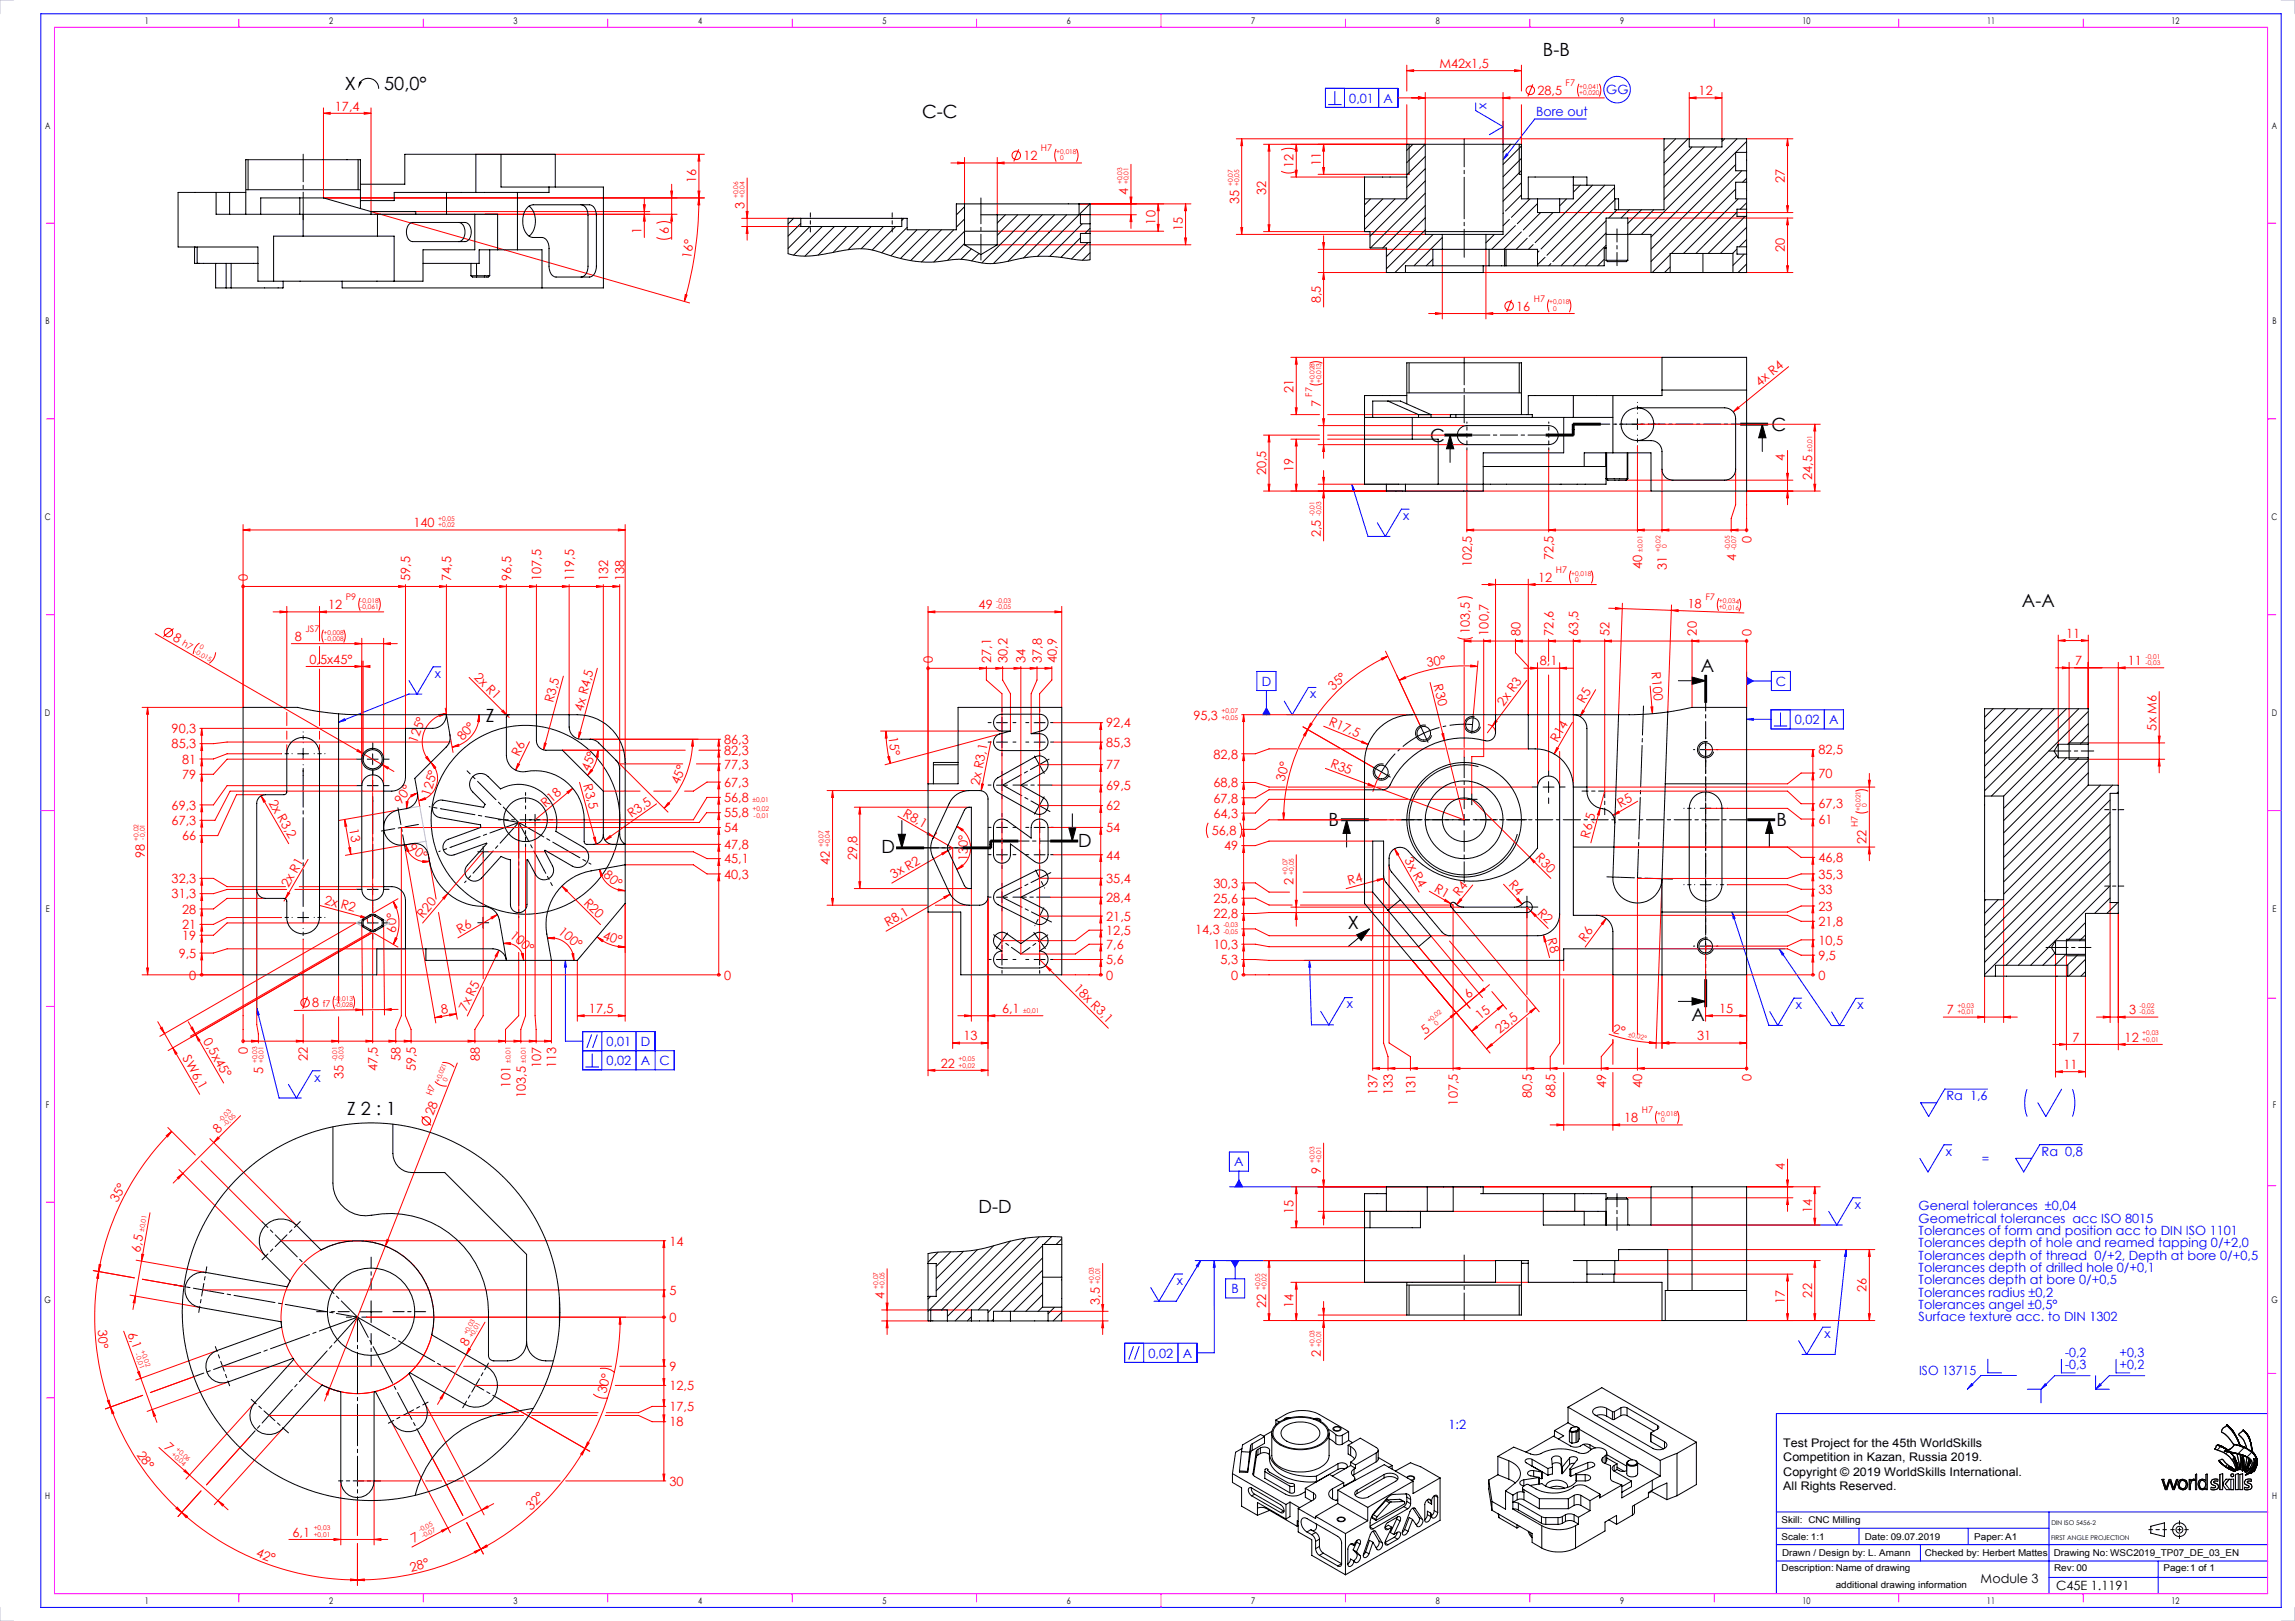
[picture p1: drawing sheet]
<svg xmlns="http://www.w3.org/2000/svg" width="841mm" height="594mm" viewBox="0 0 841 594" stroke-linecap="round" stroke-linejoin="round" font-family="sans-serif">
<defs><g id="words">
<g font-size="6.7">
<text x="565.4" y="20.6">B-B</text>
<text x="126.4" y="33.1">X</text>
<text x="140.8" y="33.1">50,0°</text>
<text x="337.9" y="43.4">C-C</text>
<text x="524.1" y="161.9">C</text>
<text x="649.2" y="157.9">C</text>
<text x="741" y="222.6">A-A</text>
<text x="623.3" y="246.3">A</text>
<text x="178" y="264.6">Z</text>
<text x="486.9" y="302.8">B</text>
<text x="650.9" y="302.7">B</text>
<text x="395.1" y="310.4">D</text>
<text x="323" y="312.4">D</text>
<text x="493.9" y="340.4">X</text>
<text x="619.9" y="374.1">A</text>
<text x="127.2" y="408.5">Z 2 : 1</text>
<text x="358.6" y="444.6">D-D</text>
</g>
<g font-size="4.7" fill="#f00">
<text x="527.5" y="24.9">M42x1,5</text>
<text x="563.4" y="34.8">28,5</text>
<text x="622.5" y="34.8">12</text>
<text x="122.7" y="40.5">17,4</text>
<text x="375" y="58.6">12</text>
<text x="474" y="61.4" transform="rotate(-90 474 61.4)">12</text>
<text x="484" y="60.9" transform="rotate(-90 484 60.9)">11</text>
<text x="255.1" y="67.1" transform="rotate(-90 255.1 67.1)">16</text>
<text x="413.4" y="71.5" transform="rotate(-90 413.4 71.5)">4</text>
<text x="464" y="71.4" transform="rotate(-90 464 71.4)">32</text>
<text x="654" y="66.9" transform="rotate(-90 654 66.9)">27</text>
<text x="272.8" y="76.5" transform="rotate(-90 272.8 76.5)">3</text>
<text x="454" y="74.6" transform="rotate(-90 454 74.6)">35</text>
<text x="423.4" y="82.3" transform="rotate(-90 423.4 82.3)">10</text>
<text x="235.1" y="85.7" transform="rotate(-90 235.1 85.7)">1</text>
<text x="245.1" y="85.7" transform="rotate(-90 245.1 85.7)">6</text>
<text x="433.4" y="84.8" transform="rotate(-90 433.4 84.8)">15</text>
<text x="253.3" y="95" transform="rotate(-82 253.3 95)">16°</text>
<text x="654" y="92.4" transform="rotate(-90 654 92.4)">20</text>
<text x="484" y="111.2" transform="rotate(-90 484 111.2)">8,5</text>
<text x="555.6" y="113.8">16</text>
<text x="644.9" y="141.7" transform="rotate(-39 644.9 141.7)">4x R4</text>
<text x="474" y="144" transform="rotate(-90 474 144)">21</text>
<text x="484" y="149.3" transform="rotate(-90 484 149.3)">7</text>
<text x="474" y="173" transform="rotate(-90 474 173)">19</text>
<text x="654" y="168.9" transform="rotate(-90 654 168.9)">4</text>
<text x="464" y="174.2" transform="rotate(-90 464 174.2)">20,5</text>
<text x="664" y="175.8" transform="rotate(-90 664 175.8)">24,5</text>
<text x="151.5" y="193.2">140</text>
<text x="484" y="196.9" transform="rotate(-90 484 196.9)">2,5</text>
<text x="641.8" y="198.8" transform="rotate(-90 641.8 198.8)">0</text>
<text x="539.3" y="207.9" transform="rotate(-90 539.3 207.9)">102,5</text>
<text x="569.3" y="205.3" transform="rotate(-90 569.3 205.3)">72,5</text>
<text x="601.8" y="208.7" transform="rotate(-90 601.8 208.7)">40</text>
<text x="610.8" y="208.8" transform="rotate(-90 610.8 208.8)">31</text>
<text x="636.2" y="205.6" transform="rotate(-90 636.2 205.6)">4</text>
<text x="90.9" y="212.9" transform="rotate(-90 90.9 212.9)">0</text>
<text x="150.4" y="212.9" transform="rotate(-90 150.4 212.9)">59,5</text>
<text x="165.4" y="212.9" transform="rotate(-90 165.4 212.9)">74,5</text>
<text x="187.4" y="212.9" transform="rotate(-90 187.4 212.9)">96,5</text>
<text x="198.4" y="212.9" transform="rotate(-90 198.4 212.9)">107,5</text>
<text x="210.4" y="212.9" transform="rotate(-90 210.4 212.9)">119,5</text>
<text x="222.9" y="212.9" transform="rotate(-90 222.9 212.9)">132</text>
<text x="228.9" y="212.9" transform="rotate(-90 228.9 212.9)">138</text>
<text x="563.7" y="213.2">12</text>
<text x="120.3" y="223.2">12</text>
<text x="358.6" y="223.2">49</text>
<text x="618.4" y="222.8" transform="rotate(2 618.4 222.8)">18</text>
<text x="538.7" y="232.2" transform="rotate(-90 538.7 232.2)">103,5</text>
<text x="545.5" y="232.9" transform="rotate(-90 545.5 232.9)">100,7</text>
<text x="557.1" y="232.9" transform="rotate(-90 557.1 232.9)">80</text>
<text x="569.3" y="232.9" transform="rotate(-90 569.3 232.9)">72,6</text>
<text x="578.3" y="232.9" transform="rotate(-90 578.3 232.9)">63,5</text>
<text x="589.8" y="232.9" transform="rotate(-90 589.8 232.9)">52</text>
<text x="621.8" y="232.9" transform="rotate(-90 621.8 232.9)">20</text>
<text x="641.8" y="232.9" transform="rotate(-90 641.8 232.9)">0</text>
<text x="757.2" y="233.7">11</text>
<text x="63.1" y="234.5" transform="rotate(30 63.1 234.5)">8</text>
<text x="108.1" y="234.8">8</text>
<text x="113.4" y="243.2">0,5x45°</text>
<text x="341.9" y="242.9" transform="rotate(-90 341.9 242.9)">0</text>
<text x="363.2" y="242.9" transform="rotate(-90 363.2 242.9)">27,1</text>
<text x="369.2" y="242.9" transform="rotate(-90 369.2 242.9)">30,2</text>
<text x="375.9" y="242.9" transform="rotate(-90 375.9 242.9)">34</text>
<text x="381.8" y="242.9" transform="rotate(-90 381.8 242.9)">37,8</text>
<text x="387.2" y="242.9" transform="rotate(-90 387.2 242.9)">40,9</text>
<text x="523.1" y="244.5" transform="rotate(-10 523.1 244.5)">30°</text>
<text x="564.3" y="243.8">8,1</text>
<text x="760.5" y="243.7">7</text>
<text x="779.8" y="243.7">11</text>
<text x="173.5" y="248.5" transform="rotate(45 173.5 248.5)">2x R1</text>
<text x="525.4" y="251.1" transform="rotate(76 525.4 251.1)">R30</text>
<text x="605.2" y="246.4" transform="rotate(85 605.2 246.4)">R100</text>
<text x="202.7" y="257.7" transform="rotate(-75 202.7 257.7)">R3,5</text>
<text x="488.6" y="253.2" transform="rotate(-42 488.6 253.2)">35°</text>
<text x="213.6" y="260.8" transform="rotate(-75 213.6 260.8)">4x R4,5</text>
<text x="437.3" y="263.7">95,3</text>
<text x="551" y="259" transform="rotate(-53 551 259)">2x R3</text>
<text x="580.6" y="258" transform="rotate(-60 580.6 258)">R5</text>
<text x="62.9" y="268.7">90,3</text>
<text x="405.4" y="266.6">92,4</text>
<text x="486.7" y="265.7" transform="rotate(22 486.7 265.7)">R17,5</text>
<text x="790.2" y="267.7" transform="rotate(-90 790.2 267.7)">5x M6</text>
<text x="62.9" y="274.3">85,3</text>
<text x="152.8" y="272.5" transform="rotate(-70 152.8 272.5)">125°</text>
<text x="169.8" y="271.7" transform="rotate(-50 169.8 271.7)">80°</text>
<text x="265.4" y="272.7">86,3</text>
<text x="325.6" y="270.2" transform="rotate(83 325.6 270.2)">15°</text>
<text x="405.4" y="273.7">85,3</text>
<text x="570.7" y="272.2" transform="rotate(-60 570.7 272.2)">R14</text>
<text x="66.8" y="279.9">81</text>
<text x="190.2" y="277.4" transform="rotate(-64 190.2 277.4)">R6</text>
<text x="265.4" y="276.7">82,3</text>
<text x="265.4" y="281.7">77,3</text>
<text x="405.4" y="282">77</text>
<text x="444.7" y="278">82,8</text>
<text x="487.3" y="281.1" transform="rotate(20 487.3 281.1)">R35</text>
<text x="666.3" y="276.5">82,5</text>
<text x="66.8" y="285.5">79</text>
<text x="213.7" y="287.7" transform="rotate(75 213.7 287.7)">R3,5</text>
<text x="215.8" y="282.7" transform="rotate(-67 215.8 282.7)">45°</text>
<text x="248.7" y="287.7" transform="rotate(-67 248.7 287.7)">45°</text>
<text x="359" y="287.9" transform="rotate(-79 359 287.9)">2x R3,1</text>
<text x="470.7" y="286.4" transform="rotate(-75 470.7 286.4)">30°</text>
<text x="666.3" y="285">70</text>
<text x="157.6" y="292" transform="rotate(-73 157.6 292)">125°</text>
<text x="265.4" y="293.9">56,8</text>
<text x="265.4" y="288.3">67,3</text>
<text x="405.4" y="289.5">69,5</text>
<text x="444.7" y="288.5">68,8</text>
<text x="62.9" y="296.7">69,3</text>
<text x="98.3" y="294.2" transform="rotate(60 98.3 294.2)">2x R3,2</text>
<text x="147" y="294.9" transform="rotate(-55 147 294.9)">90°</text>
<text x="199.9" y="296" transform="rotate(-40 199.9 296)">R18</text>
<text x="231.4" y="299.9" transform="rotate(-35 231.4 299.9)">R3,5</text>
<text x="265.4" y="299.5">55,8</text>
<text x="330.7" y="298.9" transform="rotate(30 330.7 298.9)">R8,1</text>
<text x="405.4" y="297">62</text>
<text x="444.7" y="299.7">64,3</text>
<text x="444.7" y="294.1">67,8</text>
<text x="593.8" y="296.1" transform="rotate(-30 593.8 296.1)">R5</text>
<text x="666.3" y="296.3">67,3</text>
<text x="62.9" y="302.3">67,3</text>
<text x="128" y="304" transform="rotate(80 128 304)">13</text>
<text x="265.4" y="305">54</text>
<text x="405.4" y="305">54</text>
<text x="666.3" y="301.9">61</text>
<text x="66.8" y="307.9">66</text>
<text x="149.5" y="311.6" transform="rotate(35 149.5 311.6)">90°</text>
<text x="265.4" y="311.2">47,8</text>
<text x="444" y="306">56,8</text>
<text x="448.6" y="311.6">49</text>
<text x="582.4" y="307.3" transform="rotate(-75 582.4 307.3)">R6,5</text>
<text x="684" y="309.4" transform="rotate(-90 684 309.4)">22</text>
<text x="53.1" y="314.5" transform="rotate(-90 53.1 314.5)">98</text>
<text x="265.4" y="316.4">45,1</text>
<text x="304.1" y="317" transform="rotate(-90 304.1 317)">42</text>
<text x="314.1" y="315.2" transform="rotate(-90 314.1 315.2)">29,8</text>
<text x="354.7" y="315.5" transform="rotate(-90 354.7 315.5)">130°</text>
<text x="405.4" y="315">44</text>
<text x="514.5" y="315.3" transform="rotate(60 514.5 315.3)">3x R4</text>
<text x="562.4" y="314.6" transform="rotate(45 562.4 314.6)">R30</text>
<text x="666.3" y="315.9">46,8</text>
<text x="62.9" y="323.6">32,3</text>
<text x="220.9" y="321.1" transform="rotate(40 220.9 321.1)">80°</text>
<text x="265.4" y="322">40,3</text>
<text x="327.5" y="322.1" transform="rotate(-30 327.5 322.1)">3x R2</text>
<text x="405.4" y="323.6">35,4</text>
<text x="666.3" y="322">35,3</text>
<text x="62.9" y="329.2">31,3</text>
<text x="105.7" y="325.6" transform="rotate(-60 105.7 325.6)">2x R1</text>
<text x="444.7" y="325.3">30,3</text>
<text x="474" y="324.5" transform="rotate(-90 474 324.5)">2</text>
<text x="494.3" y="324.4" transform="rotate(-15 494.3 324.4)">R4</text>
<text x="525.3" y="326.5" transform="rotate(30 525.3 326.5)">R1</text>
<text x="534.7" y="328.8" transform="rotate(-51 534.7 328.8)">R4</text>
<text x="552.6" y="324.3" transform="rotate(47 552.6 324.3)">R4</text>
<text x="666.3" y="327.6">33</text>
<text x="66.8" y="334.8">28</text>
<text x="118.7" y="331.2" transform="rotate(15 118.7 331.2)">2x R2</text>
<text x="213.7" y="331.3" transform="rotate(45 213.7 331.3)">R20</text>
<text x="405.4" y="330.5">28,4</text>
<text x="444.7" y="330.9">25,6</text>
<text x="563.2" y="334.8" transform="rotate(45 563.2 334.8)">R2</text>
<text x="666.3" y="333.7">23</text>
<text x="66.8" y="340.5">21</text>
<text x="145.2" y="341.7" transform="rotate(-90 145.2 341.7)">60°</text>
<text x="155" y="336.6" transform="rotate(-50 155 336.6)">R20</text>
<text x="204.3" y="341.7" transform="rotate(40 204.3 341.7)">100°</text>
<text x="325.3" y="339.7" transform="rotate(-30 325.3 339.7)">R8,1</text>
<text x="405.4" y="337.5">21,5</text>
<text x="444.7" y="336.5">22,8</text>
<text x="666.3" y="339.4">21,8</text>
<text x="66.8" y="344.5">19</text>
<text x="168.5" y="342.1" transform="rotate(-30 168.5 342.1)">R6</text>
<text x="186.6" y="343.2" transform="rotate(40 186.6 343.2)">100°</text>
<text x="220.7" y="343.9" transform="rotate(20 220.7 343.9)">40°</text>
<text x="405.4" y="342.6">12,5</text>
<text x="405.4" y="347.7">7,6</text>
<text x="438" y="342.1">14,3</text>
<text x="444.7" y="347.7">10,3</text>
<text x="567" y="344.2" transform="rotate(75 567 344.2)">R8</text>
<text x="580.8" y="345.4" transform="rotate(-54 580.8 345.4)">R6</text>
<text x="666.3" y="346.1">10,5</text>
<text x="65.5" y="351">9,5</text>
<text x="405.4" y="353.3">5,6</text>
<text x="447.3" y="353.3">5,3</text>
<text x="666.3" y="351.8">9,5</text>
<text x="69.4" y="359">0</text>
<text x="265.4" y="359">0</text>
<text x="405.4" y="359">0</text>
<text x="451.2" y="359">0</text>
<text x="666.3" y="359">0</text>
<text x="393.2" y="362.4" transform="rotate(45 393.2 362.4)">18x R3,1</text>
<text x="538.1" y="366" transform="rotate(-40 538.1 366)">6</text>
<text x="114.4" y="369.1" transform="rotate(-1 114.4 369.1)">8</text>
<text x="161.9" y="371.4" transform="rotate(-10 161.9 371.4)">8</text>
<text x="170.9" y="370.7" transform="rotate(-64 170.9 370.7)">7x R5</text>
<text x="215.8" y="371.2">17,5</text>
<text x="367.2" y="371.2">6,1</text>
<text x="630" y="371.2">15</text>
<text x="713.4" y="371.7">7</text>
<text x="780.2" y="371.7">3</text>
<text x="542.4" y="373.9" transform="rotate(-40 542.4 373.9)">15</text>
<text x="74.3" y="381.6" transform="rotate(60 74.3 381.6)">0,5x45°</text>
<text x="353" y="381.2">13</text>
<text x="522.3" y="379.2" transform="rotate(-40 522.3 379.2)">5</text>
<text x="549.7" y="378.9" transform="rotate(-40 549.7 378.9)">23,5</text>
<text x="590.9" y="378.7" transform="rotate(12 590.9 378.7)">2°</text>
<text x="622" y="381.2">31</text>
<text x="759.5" y="381.7">7</text>
<text x="778.6" y="381.7">12</text>
<text x="66.8" y="387.9" transform="rotate(60 66.8 387.9)">SW6,1</text>
<text x="90.9" y="386.1" transform="rotate(-90 90.9 386.1)">0</text>
<text x="112.9" y="388.7" transform="rotate(-90 112.9 388.7)">22</text>
<text x="146.8" y="388.7" transform="rotate(-90 146.8 388.7)">58</text>
<text x="175.8" y="388.7" transform="rotate(-90 175.8 388.7)">88</text>
<text x="96.5" y="393.5" transform="rotate(-90 96.5 393.5)">5</text>
<text x="125.9" y="395.4" transform="rotate(-90 125.9 395.4)">35</text>
<text x="138.4" y="392.5" transform="rotate(-90 138.4 392.5)">47,5</text>
<text x="152.4" y="392.5" transform="rotate(-90 152.4 392.5)">59,5</text>
<text x="198.2" y="391.2" transform="rotate(-90 198.2 391.2)">107</text>
<text x="203.9" y="391.2" transform="rotate(-90 203.9 391.2)">113</text>
<text x="344.8" y="391.2">22</text>
<text x="756.2" y="391.7">11</text>
<text x="187" y="398.5" transform="rotate(-90 187 398.5)">101</text>
<text x="504.8" y="401.2" transform="rotate(-90 504.8 401.2)">137</text>
<text x="510.4" y="401.2" transform="rotate(-90 510.4 401.2)">133</text>
<text x="518.6" y="401.2" transform="rotate(-90 518.6 401.2)">131</text>
<text x="588.6" y="398.7" transform="rotate(-90 588.6 398.7)">49</text>
<text x="601.8" y="398.7" transform="rotate(-90 601.8 398.7)">40</text>
<text x="641.8" y="396.1" transform="rotate(-90 641.8 396.1)">0</text>
<text x="192.6" y="402.4" transform="rotate(-90 192.6 402.4)">103,5</text>
<text x="534.3" y="405.1" transform="rotate(-90 534.3 405.1)">107,5</text>
<text x="561.3" y="402.5" transform="rotate(-90 561.3 402.5)">80,5</text>
<text x="569.9" y="402.5" transform="rotate(-90 569.9 402.5)">68,5</text>
<text x="158.8" y="409" transform="rotate(-69 158.8 409)">28</text>
<text x="595.2" y="411.2">18</text>
<text x="80" y="415.6" transform="rotate(-45 80 415.6)">8</text>
<text x="484" y="430.1" transform="rotate(-90 484 430.1)">9</text>
<text x="654" y="428.6" transform="rotate(-90 654 428.6)">4</text>
<text x="43.1" y="440.8" transform="rotate(-62 43.1 440.8)">35°</text>
<text x="474" y="445" transform="rotate(-90 474 445)">15</text>
<text x="664" y="444.5" transform="rotate(-90 664 444.5)">14</text>
<text x="51.4" y="459" transform="rotate(-80 51.4 459)">6,5</text>
<text x="245.3" y="456.4">14</text>
<text x="684" y="473.5" transform="rotate(-90 684 473.5)">26</text>
<text x="245.3" y="474.4">5</text>
<text x="324.1" y="476.2" transform="rotate(-90 324.1 476.2)">4</text>
<text x="403.1" y="478.1" transform="rotate(-90 403.1 478.1)">3,5</text>
<text x="464" y="479.2" transform="rotate(-90 464 479.2)">22</text>
<text x="474" y="479.5" transform="rotate(-90 474 479.5)">14</text>
<text x="654" y="478" transform="rotate(-90 654 478)">17</text>
<text x="664" y="475.5" transform="rotate(-90 664 475.5)">22</text>
<text x="245.3" y="484.4">0</text>
<text x="35.8" y="487.4" transform="rotate(85 35.8 487.4)">30°</text>
<text x="46.7" y="488.7" transform="rotate(70 46.7 488.7)">6,1</text>
<text x="171.2" y="493.8" transform="rotate(-60 171.2 493.8)">8</text>
<text x="484" y="497.3" transform="rotate(-90 484 497.3)">2</text>
<text x="245.3" y="502.4">9</text>
<text x="245.3" y="509.4">12,5</text>
<text x="222.1" y="510.7" transform="rotate(-75 222.1 510.7)">30°</text>
<text x="245.3" y="517.1">17,5</text>
<text x="245.3" y="522.7">18</text>
<text x="50.1" y="533" transform="rotate(56 50.1 533)">28°</text>
<text x="59.9" y="530.5" transform="rotate(42 59.9 530.5)">7</text>
<text x="245.3" y="544.4">30</text>
<text x="194.6" y="553.6" transform="rotate(-44 194.6 553.6)">32°</text>
<text x="107.2" y="563.1">6,1</text>
<text x="151.6" y="565.4" transform="rotate(-28 151.6 565.4)">7</text>
<text x="93.6" y="570.3" transform="rotate(21 93.6 570.3)">42°</text>
<text x="150.6" y="575.9" transform="rotate(-14 150.6 575.9)">28°</text>
</g>
<g font-size="4.7" fill="#00f">
<text x="588.6" y="34.6">GG</text>
<text x="494.5" y="37.6">0,01</text>
<text x="507" y="37.6">A</text>
<text x="544.8" y="39.9" transform="rotate(-90 544.8 39.9)">x</text>
<text x="562.9" y="42.5">Bore out</text>
<text x="514.2" y="190.5">x</text>
<text x="159.4" y="248.3">x</text>
<text x="462.4" y="251.3">D</text>
<text x="650.7" y="251.3">C</text>
<text x="480.1" y="255.9">x</text>
<text x="657.7" y="265.4">0,02</text>
<text x="670.3" y="265.4">A</text>
<text x="493.5" y="369.5">x</text>
<text x="658.1" y="369.7">x</text>
<text x="680.7" y="369.8">x</text>
<text x="222.3" y="383.3">0,01</text>
<text x="234.9" y="383.3">D</text>
<text x="222.3" y="390.3">0,02</text>
<text x="234.9" y="390.3">A</text>
<text x="241.7" y="390.3">C</text>
<text x="115.2" y="396.3">x</text>
<text x="713.3" y="403.1">Ra 1,6</text>
<text x="713.1" y="423.5">x</text>
<text x="748.1" y="423.4">Ra 0,8</text>
<text x="452.3" y="427.4">A</text>
<text x="726.2" y="426.1">=</text>
<text x="679.7" y="442.9">x</text>
<text x="703.1" y="443.5">General tolerances ±0,04</text>
<text x="703.1" y="448">Geometrical tolerances acc ISO 8015</text>
<text x="703.1" y="452.5">Tolerances of form and position acc to DIN ISO 1101</text>
<text x="703.1" y="457">Tolerances depth of hole and reamed tapping 0/+2,0</text>
<text x="703.1" y="461.6">Tolerances depth of thread 0/+2, Depth at bore 0/+0,5</text>
<text x="703.1" y="466.1">Tolerances depth of drilled hole 0/+0,1</text>
<text x="431.2" y="470.8">x</text>
<text x="451.3" y="473.9">B</text>
<text x="703.1" y="470.6">Tolerances depth at bore 0/+0,5</text>
<text x="703.1" y="475.1">Tolerances radius ±0,2</text>
<text x="703.1" y="479.7">Tolerances angel ±0,5°</text>
<text x="703.1" y="484.2">Surface texture acc. to DIN 1302</text>
<text x="668.6" y="490.3">x</text>
<text x="420.9" y="497.5">0,02</text>
<text x="433.4" y="497.5">A</text>
<text x="756.8" y="497.1">-0,2</text>
<text x="776.7" y="497.1">+0,3</text>
<text x="703.3" y="504">ISO 13715</text>
<text x="756.8" y="501.6">-0,3</text>
<text x="776.7" y="501.6">+0,2</text>
<text x="530.8" y="523.7">1:2</text>
</g>
<g font-size="4.7">
<text x="725.8" y="580.1">Module 3</text>
<text x="753.5" y="582.6">C45E 1.1191</text>
</g>
<g font-size="4.3">
<text x="653.5" y="530.3">Test Project for the 45th WorldSkills</text>
<text x="653.5" y="535.5">Competition in Kazan, Russia 2019.</text>
<text x="653.5" y="540.8">Copyright © 2019 WorldSkills International.</text>
<text x="653.5" y="546">All Rights Reserved.</text>
</g>
<g font-size="3.4">
<text x="652.9" y="558.1">Skill: CNC Milling</text>
<text x="652.9" y="564.3">Scale: 1:1</text>
<text x="683.4" y="564.3">Date: 09.07.2019</text>
<text x="723.5" y="564.3">Paper: A1</text>
<text x="652.9" y="575.6">Description: Name of drawing</text>
<text x="653" y="570.1">Drawn / Design by: L. Amann</text>
<text x="705.3" y="570.1">Checked by: Herbert Mattes</text>
<text x="752.6" y="570.1">Drawing No: WSC2019_TP07_DE_03_EN</text>
<text x="752.7" y="575.6">Rev: 00</text>
<text x="792.8" y="575.6">Page:1 of 1</text>
<text x="672.7" y="581.8">additional drawing information</text>
</g>
<g font-size="3.3">
<text x="53" y="8.8">1</text>
<text x="120.6" y="8.8">2</text>
<text x="188.2" y="8.8">3</text>
<text x="255.8" y="8.8">4</text>
<text x="323.4" y="8.8">5</text>
<text x="391" y="8.8">6</text>
<text x="458.5" y="8.8">7</text>
<text x="526.1" y="8.8">8</text>
<text x="593.7" y="8.8">9</text>
<text x="660.6" y="8.8">10</text>
<text x="728.1" y="8.8">11</text>
<text x="795.7" y="8.8">12</text>
<text x="16.5" y="47.1">A</text>
<text x="832.5" y="47.1">A</text>
<text x="16.7" y="118.9">B</text>
<text x="832.7" y="118.9">B</text>
<text x="16.4" y="190.6">C</text>
<text x="832.4" y="190.6">C</text>
<text x="16.5" y="262.4">D</text>
<text x="832.5" y="262.4">D</text>
<text x="16.8" y="334.1">E</text>
<text x="832.8" y="334.1">E</text>
<text x="16.8" y="405.9">F</text>
<text x="832.8" y="405.9">F</text>
<text x="16.3" y="477.6">G</text>
<text x="832.3" y="477.6">G</text>
<text x="16.6" y="549.4">H</text>
<text x="832.6" y="549.4">H</text>
<text x="53" y="587.8">1</text>
<text x="120.6" y="587.8">2</text>
<text x="188.2" y="587.8">3</text>
<text x="255.8" y="587.8">4</text>
<text x="323.4" y="587.8">5</text>
<text x="391" y="587.8">6</text>
<text x="458.5" y="587.8">7</text>
<text x="526.1" y="587.8">8</text>
<text x="593.7" y="587.8">9</text>
<text x="660.6" y="587.8">10</text>
<text x="728.1" y="587.8">11</text>
<text x="795.7" y="587.8">12</text>
</g>
<g font-size="3.3" fill="#f00">
<text x="573.7" y="31.6">F7</text>
<text x="381.5" y="55.4">H7</text>
<text x="562.1" y="110.6">H7</text>
<text x="480.9" y="145.4" transform="rotate(-90 480.9 145.4)">F7</text>
<text x="570.1" y="210">H7</text>
<text x="126.7" y="220">P9</text>
<text x="625" y="219.9" transform="rotate(2 625 219.9)">F7</text>
<text x="111.9" y="231.7">JS7</text>
<text x="66.5" y="236.5" transform="rotate(30 66.5 236.5)">h7</text>
<text x="680.9" y="303" transform="rotate(-90 680.9 303)">H7</text>
<text x="118.3" y="369.1" transform="rotate(-1 118.3 369.1)">f7</text>
<text x="158.2" y="401.8" transform="rotate(-69 158.2 401.8)">H7</text>
<text x="601.6" y="408">H7</text>
</g>
<g font-size="2.4" fill="#f00">
<text x="578.7" y="32.5">+0,041</text>
<text x="578.7" y="34.8">+0,020</text>
<text x="387.1" y="56.3">+0,018</text>
<text x="388.5" y="58.7">0</text>
<text x="411.2" y="67.6" transform="rotate(-90 411.2 67.6)">+0,03</text>
<text x="413.5" y="67.6" transform="rotate(-90 413.5 67.6)">+0,01</text>
<text x="451.8" y="68.2" transform="rotate(-90 451.8 68.2)">+0,07</text>
<text x="454.1" y="68.2" transform="rotate(-90 454.1 68.2)">+0,05</text>
<text x="270.5" y="72.6" transform="rotate(-90 270.5 72.6)">+0,06</text>
<text x="272.8" y="72.6" transform="rotate(-90 272.8 72.6)">+0,04</text>
<text x="567.7" y="111.5">+0,018</text>
<text x="569.1" y="113.8">0</text>
<text x="481.8" y="140.5" transform="rotate(-90 481.8 140.5)">+0,028</text>
<text x="484.1" y="140.5" transform="rotate(-90 484.1 140.5)">+0,013</text>
<text x="664.1" y="165.5" transform="rotate(-90 664.1 165.5)">±0,01</text>
<text x="160.6" y="190.9">+0,05</text>
<text x="481.8" y="189.2" transform="rotate(-90 481.8 189.2)">-0,01</text>
<text x="484.1" y="189.2" transform="rotate(-90 484.1 189.2)">-0,03</text>
<text x="160.6" y="193.2">+0,02</text>
<text x="601.8" y="202.2" transform="rotate(-90 601.8 202.2)">±0,01</text>
<text x="608.5" y="202.3" transform="rotate(-90 608.5 202.3)">+0,02</text>
<text x="610.9" y="200.9" transform="rotate(-90 610.9 200.9)">0</text>
<text x="633.9" y="201.7" transform="rotate(-90 633.9 201.7)">-0,05</text>
<text x="636.2" y="201.7" transform="rotate(-90 636.2 201.7)">-0,07</text>
<text x="575.7" y="210.9">+0,018</text>
<text x="577.2" y="213.2">0</text>
<text x="132" y="220.9">-0,018</text>
<text x="365.1" y="220.9">-0,03</text>
<text x="629.9" y="221" transform="rotate(2 629.9 221)">+0,034</text>
<text x="132" y="223.2">-0,061</text>
<text x="365.1" y="223.2">-0,05</text>
<text x="629.8" y="223.3" transform="rotate(2 629.8 223.3)">+0,016</text>
<text x="118.5" y="232.6">+0,008</text>
<text x="71.1" y="239.2" transform="rotate(30 71.1 239.2)">-0,015</text>
<text x="72.9" y="237.6" transform="rotate(30 72.9 237.6)">0</text>
<text x="118.9" y="234.9">-0,008</text>
<text x="786.2" y="241.4">-0,01</text>
<text x="786.2" y="243.7">-0,03</text>
<text x="447.6" y="261.4">+0,07</text>
<text x="447.6" y="263.7">+0,05</text>
<text x="275.7" y="294">±0,01</text>
<text x="275.7" y="297.3">+0,02</text>
<text x="276.1" y="299.6">-0,01</text>
<text x="681.8" y="297.4" transform="rotate(-90 681.8 297.4)">+0,021</text>
<text x="684.1" y="295.9" transform="rotate(-90 684.1 295.9)">0</text>
<text x="50.8" y="308" transform="rotate(-90 50.8 308)">+0,02</text>
<text x="53.1" y="307.7" transform="rotate(-90 53.1 307.7)">-0,01</text>
<text x="301.8" y="310.5" transform="rotate(-90 301.8 310.5)">+0,07</text>
<text x="304.1" y="310.5" transform="rotate(-90 304.1 310.5)">+0,04</text>
<text x="471.8" y="320.6" transform="rotate(-90 471.8 320.6)">+0,07</text>
<text x="474.1" y="320.6" transform="rotate(-90 474.1 320.6)">+0,05</text>
<text x="448.3" y="339.8">-0,03</text>
<text x="448.3" y="342.2">-0,05</text>
<text x="122.6" y="366.8" transform="rotate(-1 122.6 366.8)">-0,013</text>
<text x="122.6" y="369.1" transform="rotate(-1 122.6 369.1)">-0,028</text>
<text x="374.9" y="371.2">±0,01</text>
<text x="717.3" y="369.4">+0,03</text>
<text x="717.3" y="371.7">+0,01</text>
<text x="784.1" y="369.4">-0,02</text>
<text x="784.1" y="371.7">-0,05</text>
<text x="523.8" y="375" transform="rotate(-40 523.8 375)">+0,02</text>
<text x="526.4" y="375.8" transform="rotate(-40 526.4 375.8)">0</text>
<text x="596.5" y="379.9" transform="rotate(12 596.5 379.9)">±0,02°</text>
<text x="785" y="379.4">+0,03</text>
<text x="785" y="381.7">+0,01</text>
<text x="94.2" y="389.6" transform="rotate(-90 94.2 389.6)">+0,03</text>
<text x="96.5" y="389.6" transform="rotate(-90 96.5 389.6)">+0,01</text>
<text x="123.6" y="388.9" transform="rotate(-90 123.6 388.9)">-0,01</text>
<text x="125.9" y="388.9" transform="rotate(-90 125.9 388.9)">-0,03</text>
<text x="187" y="389.5" transform="rotate(-90 187 389.5)">±0,01</text>
<text x="192.7" y="389.5" transform="rotate(-90 192.7 389.5)">±0,01</text>
<text x="351.3" y="388.9">+0,05</text>
<text x="351.3" y="391.2">+0,02</text>
<text x="161.1" y="396.9" transform="rotate(-69 161.1 396.9)">+0,021</text>
<text x="163.8" y="396.4" transform="rotate(-69 163.8 396.4)">0</text>
<text x="81.1" y="411.2" transform="rotate(-45 81.1 411.2)">-0,03</text>
<text x="82.7" y="412.9" transform="rotate(-45 82.7 412.9)">-0,05</text>
<text x="607.2" y="408.9">+0,018</text>
<text x="608.7" y="411.2">0</text>
<text x="481.8" y="426.3" transform="rotate(-90 481.8 426.3)">+0,03</text>
<text x="484.1" y="426.3" transform="rotate(-90 484.1 426.3)">+0,01</text>
<text x="52.7" y="451.4" transform="rotate(-80 52.7 451.4)">±0,01</text>
<text x="321.8" y="472.3" transform="rotate(-90 321.8 472.3)">+0,07</text>
<text x="324.1" y="472.3" transform="rotate(-90 324.1 472.3)">+0,05</text>
<text x="400.8" y="470.3" transform="rotate(-90 400.8 470.3)">+0,03</text>
<text x="403.1" y="470.3" transform="rotate(-90 403.1 470.3)">+0,01</text>
<text x="461.8" y="472.7" transform="rotate(-90 461.8 472.7)">+0,05</text>
<text x="464.1" y="472.7" transform="rotate(-90 464.1 472.7)">+0,02</text>
<text x="171.2" y="489.3" transform="rotate(-60 171.2 489.3)">+0,03</text>
<text x="173.2" y="490.4" transform="rotate(-60 173.2 490.4)">+0,01</text>
<text x="49.5" y="496.3" transform="rotate(70 49.5 496.3)">-0,01</text>
<text x="51.5" y="495.2" transform="rotate(70 51.5 495.2)">+0,02</text>
<text x="481.8" y="493.4" transform="rotate(-90 481.8 493.4)">+0,03</text>
<text x="484.1" y="493.4" transform="rotate(-90 484.1 493.4)">+0,01</text>
<text x="62.8" y="533.2" transform="rotate(42 62.8 533.2)">+0,04</text>
<text x="64.3" y="531.4" transform="rotate(42 64.3 531.4)">+0,06</text>
<text x="115" y="560.8">+0,03</text>
<text x="115" y="563.1">+0,01</text>
<text x="154" y="561.6" transform="rotate(-28 154 561.6)">-0,05</text>
<text x="155.1" y="563.6" transform="rotate(-28 155.1 563.6)">-0,07</text>
</g>
<g font-size="2.4">
<text x="751.7" y="558.8">DIN ISO 5456-2</text>
<text x="751.6" y="564.3">FIRST ANGLE PROJECTION</text>
</g>
</g></defs>
<g fill="none" stroke="#00f" stroke-width=".37">
<path d="M728.5 498v5.1h5M755.4 498.1v5h5M775.4 498.1v5h5.1M722.5 507l.4 .5-2 1.6zM738.9 504h-13l-3.2 3.3M742.9 509.1h5M747.9 509.1v5M749.7 507.3l.2 .3-2 1.5M749.7 507.3l-.3-.2-1.5 2M765.9 504.1h-13l-3.2 3.2M767.9 509.1h5M767.9 504.1v5"/>
<path d="M769.5 507.1l.4 .5-2 1.5zM786 504.1h-13.1l-3.2 3.2"/>
</g>
<path d="M722.5 507l-1.6 2.1 2-1.6zM749.4 507.1l-1.5 2 2-1.5zM769.5 507.1l-1.6 2 2-1.5z" fill-rule="evenodd" fill="#00f"/>
<g fill="none" stroke="#00f" stroke-width=".37">
<path d="M15 5h820.9v584h-820.9zM485.7 32.4h26.5v7h-26.5zM486.7 38.3h4.9M489.2 33.4v4.9M492.7 32.4v7M505.2 32.4v7M540.8 37.7v2.8l10 5.9-5 3M550.8 44.4v8.5M552 56.4l.6 .4-1.8 1.8zM581.3 43.6h-18.9l-11.6 15M495.4 177.4l1 2.3-.6 .2zM495.4 177.4l5.9 19.2h8.1"/>
<path d="M516.4 186.6h-2.9l-5.9 10-2.9-5M154.6 254.3h-4.8l-25.7 10.3M161.5 244.4h-2.8l-5.9 9.9-2.9-4.9M460.6 246.1h7v6.9h-7zM464.1 253v8.9M464.1 259.5l1.4 2.4h-2.8zM482.2 251.9h-2.7l-6 10-2.9-5M640 249.5h9.1M640 246.1v13.1M640 248.1l2.5 1.4-2.5 1.4zM649.1 246h7v7h-7zM124.1 264.6l2.2-1.2 .2 .6z"/>
<path d="M471.6 261.9h45.9M640 263.6h9M640 263.6l2.5-.3v.6zM649 260.1h26.5v7h-26.5zM650 266.1h4.9M652.5 261.1v5M656 260.1v7M668.5 260.1v7M94.1 326v45.4M634.7 334.2l13.5 41.5h5M634.7 334.2l1.1 2.3-.7 .2zM207.2 351.9l.3 2.5h-.7z"/>
<path d="M207.2 351.9v29.6h6.3M477.9 351.9h39.6M479.8 351.9l.8 23.7h8.1M479.8 351.9l.5 2.5h-.7zM591 347.7h63M652 347.7l19.1 28.1h4.8M652 347.7l1.7 1.9-.6 .4zM94.1 369.4l.9 2.4-.7 .1zM94.1 369.4l8.2 33h8.1M216.8 379.1l-1.7 4.9M218.9 379.1l-1.7 4.9M220.6 378v14"/>
<path d="M233.1 378v14M495.7 365.6h-2.9l-5.9 10-2.9-5M660.2 365.8h-2.8l-5.9 9.9-3-5M682.8 365.8h-2.8l-5.9 10-2.9-5M117.3 392.4h-2.8l-5.9 10-2.9-5M213.5 385h33.6v7h-33.6v-14h26.6v14M214.6 391h4.9M217 386v5M728.3 399.1h-15.7l-5.8 10-3-5h5.9M742.8 399.1a14.7 14.7 0 0 0 0 10M755.5 399.1l-5.8 10-2.9-5M759.5 399.1a15.2 15.2 0 0 1 0 10"/>
<path d="M715.2 419.5h-2.8l-5.9 10-3-5M763.1 419.4h-15.6l-5.9 10.1-3-5h5.9M450.5 422.2h7v6.9h-7zM450.6 434.9h57.4M454 429.1v5.8M454 432.5l1.4 2.4h-2.8zM681.8 438.9h-2.8l-5.9 10-3-5M605 448.9h70.1M676.5 457.9l.1 2.5h-.7zM676.5 457.9l-4 38.4h-12.2M433.4 466.9h-2.8l-5.9 9.9-3-5M438 461.9h110"/>
<path d="M440 461.9l-1 2.3-.6-.3zM440 461.9l-9 14.9h-8.1M445 461.9v33.8h-6.4M445 461.9l.3 2.5h-.7zM449.1 468.6h7v7h-7zM451.2 461.9h2.8l-1.4 2.5zM452.6 461.9v6.7M412.1 492.2h26.5v7h-26.5zM415.4 493.3l-1.8 4.9M417.5 493.3l-1.8 4.9M419.1 492.2v7M431.7 492.2v7"/>
<path d="M670.8 486.3h-2.9l-5.8 10-3-5M831 518h-180.1v66M650.9 554h180.1M750.9 554v30M650.9 572h180.1M650.9 566h180.1M650.9 560h100M681.2 560v6M703.7 566v6M721.2 560v6M750.9 578h80.1M790.9 572v12"/>
<circle cx="592.6" cy="32.8" r="4.9"/>
</g>
<g fill="none" stroke="#f00" stroke-width=".37">
<path d="M118.5 39.5v33h139.6M136 39.5v38M512.2 35.9h75.7M515.5 25.9l2.5-.4v.7zM515.5 23.9v9.5M515.5 38.4v14.5M515.5 25.9h42M519.8 35.5l2.5 .4-2.5 .3zM522.3 33.9v19h-59.3M550.8 35.9l2.5-.4v.7zM550.8 33.9v19M555 25.5l2.5 .4-2.5 .3z"/>
<path d="M557.5 23.9v9.5M557.5 38.4v14.5M561.7 30.9l-1.8 4.4M578.6 30.7l-.5 2 .5 2.7M586.1 30.7l.5 2.3-.5 2.4M619 35.9l2.5-.4v.7zM619 35.9h12M619 33.9v17M628.5 35.5l2.5 .4-2.5 .3zM631 33.9v17M118.5 41.5l2.5-.3v.7zM118.5 41.5h17.5"/>
<path d="M133.5 41.2l2.5 .3-2.5 .4zM174.4 56.5h83.7M256.1 56.5v16M256.1 56.5l.4 2.5h-.7zM348.4 59.7h47.9M350.9 59.4l2.5 .3-2.5 .4zM353.4 57.7v17M365.4 59.7l2.5-.3v.7zM365.4 57.7v21M373.3 54.7l-1.8 4.5M387 54.6l-.5 1.9 .5 2.7M394.5 54.6l.5 1.9-.5 2.7"/>
<path d="M453 50.9h156.8M455 50.9l.4 2.5h-.7zM455 50.9v35M465 52.9l.4 2.5h-.7zM465 52.9v32M469.5 55a6.4 6.4 0 0 1 5.5 0M475 52.9l.4 2.5h-.7zM475 52.9v12M485 52.9l.4 2.5h-.7zM485 52.9v11M640 50.9h17M655 50.9l.4 2.5h-.7z"/>
<path d="M655 50.9v27M136 77.5l116.7 33.5M136 77.5h102.1M137.1 78.5h111M235.8 75h.7l-.4 2.5zM236.1 78.5l.4 2.5h-.7zM236.1 72.5v14.5M245.8 70h.7l-.4 2.5zM246.1 67.5v20.2M246.1 78.5l.4 2.5h-.7zM255.8 70h.7l-.4 2.5zM256.1 72.5l.3 2.5h-.7z"/>
<path d="M256.1 72.5a138.8 138.8 0 0 1-5.3 37.9M273.4 77.5h.7l-.3 2.5zM273.8 65.2v22.8M395.4 74.7h41M395.4 78.7h21M414.1 72.2h.7l-.4 2.5zM414.4 78.7l.4 2.5h-.7zM414.4 60.2v23.5M424.4 74.7l.4 2.5h-.7zM424.4 74.7v10M434.4 74.7l.4 2.5h-.7zM434.4 74.7v15"/>
<path d="M469.5 62.8a6.1 6.1 0 0 0 5.5 0M473 64.9h27M474.7 62.4h.7l-.4 2.5zM483 63.9h33.4M484.7 61.4h.7l-.4 2.5zM571.5 77.9h85.5M596.5 79.9h60.5M654.7 75.4h.7l-.4 2.5zM655 79.9l.4 2.5h-.7zM655 79.9v20M240.6 87a6.1 6.1 0 0 0 5.5 0M240.6 81.8a6.4 6.4 0 0 1 5.5 0"/>
<path d="M271.8 80h21.6M271.8 83h21.6M273.8 83l.3 2.5h-.7zM365.4 84.7h61M365.4 89.7h71M424.1 82.2h.7l-.4 2.5zM434.1 87.2h.7l-.4 2.5zM453 85.9h69.3M454.7 83.4h.7l-.4 2.5zM463 84.9h59.3M464.7 82.4h.7l-.4 2.5zM483 99.9h32"/>
<path d="M483 91.4h42.1M484.7 88.9h.7l-.4 2.5zM485 99.9l.4 2.5h-.7zM485 86.4v26.1M528.5 91.4v25.5M543.5 99.9h113.5M544.5 91.4v25.5M654.7 97.4h.7l-.4 2.5zM251.1 107.9l.7 .3-1 2.2zM523.5 114.9h53.4M526 114.5l2.5 .4-2.5 .3zM544.5 114.9l2.5-.4v.7z"/>
<path d="M553.9 109.9l-1.8 4.4M567.7 109.7l-.6 2 .6 2.7M575.1 109.7l.5 2-.5 2.7M473 130.9h136M475 130.9l.4 2.5h-.7zM475 130.9v21M479.9 133.1l2-.6 2.7 .6M485 131.2v36.8M655.4 134.4l-20.3 16.5M463 159.4h20.5M465 159.4l.4 2.6h-.7zM465 159.4v20.5"/>
<path d="M473 151.9h10.5M474.7 149.4h.7l-.4 2.5zM479.9 140.5l2 .6 2.7-.6M483 156h54.5M484.7 153.5h.7l-.4 2.5zM486.5 159.4h42.9M486.5 151.9h45M600 155.5h67M636.8 149.1l.5 .5-2.2 1.3zM665 155.5l.4 2.4h-.7zM665 155.5v24.4M464.7 177.4h.7l-.4 2.5z"/>
<path d="M473 160.9h10.5M474.7 177.4h.7l-.4 2.5zM475 160.9l.4 2.5h-.7zM475 160.9v19M483 177.4h29.5M483 162.9h54.5M484.7 174.9h.7l-.4 2.5zM485 179.9l.4 2.5h-.7zM485 162.9l.4 2.5h-.7zM485 172.4v25.8M486.5 160.9h13.5M537.5 165v29.9"/>
<path d="M567.5 165v29.9M593.5 176h63.5M600 163.4v31.5M605 179.9h-142M609 171.9v23M636 171.9v13.1l-1.6 5v4.9M654.7 173.5h.7l-.4 2.5zM655 179.9l.4 2.5h-.7zM655 165.1v19.9M664.7 177.4h.7l-.4 2.5zM667 179.9h-27v15M89.1 194.2l2.5-.4v.7z"/>
<path d="M89.1 192.2v67h-37M89.1 194.2h140M226.6 193.8l2.5 .4-2.5 .3zM229.1 192.2v87.2M537.5 194.2l2.5-.3v.7zM537.5 194.2h102.5M567.5 194.2l2.5-.3v.7zM600 194.2l2.5-.3v.7zM609 194.2l2.5-.3v.7zM634.4 194.2l2.5-.3v.7zM640 194.2h.1M89.1 214.9h.1"/>
<path d="M89.1 214.9h138M132 219.1l-.6 2.3 .6 2.4M138.8 219.1l.5 2v1l-.5 1.7M146.1 214.6l2.5 .3-2.5 .4zM148.6 214.2v52.7h-75.4M161.1 214.6l2.5 .3-2.5 .4zM163.6 214.2v47.7l-.4-2.4M183.1 214.6l2.5 .3-2.5 .4zM185.6 214.2v48.7M194.1 214.6l2.5 .3-2.5 .4zM196.6 214.2v47.7M206.1 214.6l2.5 .3-2.5 .4z"/>
<path d="M208.6 214.2v47.7M218.6 214.6l2.5 .3-2.5 .4zM221.1 214.2v75.7h13.5M224.6 214.6l2.5 .3-2.5 .4zM227.1 214.2v67.6M534.1 219.3a6.4 6.4 0 0 1 5.6 0M543 214.2h42M545.5 213.8l2.5 .4-2.5 .4zM548 212.2v49.7M560 214.2l2.5-.4v.8zM560 212.2v49.7M575.7 209.1l-.5 2 .5 2.7"/>
<path d="M583.1 209.1l.6 2.3-.6 2.4M630 219.2l-.7 1.9 .5 2.7M637.4 219.4l.5 2.4-.7 2.3M56.9 232.2l74.4 43M63.6 230.3l-3.7 3M73.1 235.6l-1.8 2.1-.5 2M79 239l-.7 2.3-1.6 1.8M100.1 224.2h40.5M102.6 223.9l2.5 .3-2.5 .4zM105.1 222.2v36.8M106.8 235.9h38.8M117.1 224.2l2.5-.3v.7z"/>
<path d="M117.1 222.2v12.7M117.1 236.9v6.3M118.5 230.8l-.5 2 .5 2.6M125.9 230.8l.6 2-.6 2.6M130.1 235.5l2.5 .4-2.5 .3zM132.6 233.9v54M140.6 235.9l2.5-.4v.7zM140.6 233.9v54M340.1 224.2l2.5-.3v.7zM340.1 222.2v65M340.1 224.2h49M386.6 223.9l2.5 .3-2.5 .4z"/>
<path d="M389.1 222.2v37M507.7 238.6l12.5 26.8M534.1 233.6a6.4 6.4 0 0 0 5.6 0M536.5 234.9l2.5-.3v.7zM536.5 234.9h103.5M536.5 234.2v9.3M543.7 234.9l2.5-.3v.7zM543.7 234.2v43h-4.4v13.7M555.3 234.9l2.5-.3v.7zM555.3 234.2v5l4.7 5M567.5 234.9l2.5-.3v.7zM567.5 234.2v8.2"/>
<path d="M576.5 234.9l2.5-.3v.7zM576.5 234.2v54.2M588 234.9l2.5-.3v.7zM588 234.2v55.7M589.5 222.9l5 .1M592 222.6l2.5 .4-2.5 .3zM594.5 223l44.6 1.6M594.5 221l-1.4 40.9M612.5 223.7l2.5-.3v.7zM612.5 221.7l-1.3 39.2M620 234.9l2.5-.3v.7zM620 234.2v25"/>
<path d="M640 234.9h.1M640 234.2v25M754.2 234.7l2.5-.3v.6zM754.2 232.7v40M754.2 234.7h11M762.7 234.4l2.5 .3-2.5 .3zM765.2 232.7v27M54.1 259.2l.3 2.5h-.7zM54.1 259.2v98M112.1 244.2h21M117.1 245.2v20.8M130.1 243.9l2.5 .3-2.5 .4z"/>
<path d="M133.1 244.2l2.5-.3v.7zM133.1 242.2v36M171.9 248.2l14.7 14.7M206.4 247.8l-7.2 27M218.9 244.9l-7 25.8M340.1 244.9h.1M340.1 244.9h45.3M359 244.6l2.5 .3-2.5 .3zM361.5 244.2v5l5.7 5v97.4M364.9 244.6l2.5 .3-2.5 .3zM367.4 244.2v5l2.9 5v13.7M371.6 244.6l2.5 .3-2.5 .3z"/>
<path d="M374.1 244.2v105.4h20l5-3.6h5M377.5 244.6l2.5 .3-2.5 .3zM380 244.2v5l-2.1 5v14.6M382.9 244.6l2.5 .3-2.5 .3zM385.4 244.2v5l-4.4 5v97.4l2.2 2.2M506.2 241.2l2.4-.8-2.1 1.5zM508.6 240.4a66.5 66.5 0 0 0-29.4 26.9M512.7 249.3l2.1-1.3 .3 .6zM524.1 250.1l12.4 50.3-50.8-18.8M536.5 244.5v29.4M539 243.7l2.4 .5-2.5 .2zM541.4 244.2a55.6 55.6 0 0 0-28.7 5.1"/>
<path d="M541.6 242.2l-1.7 20.2M558.4 244.9h18.1M559.5 249.3l-14.5 19.2M560.9 244.5l2.5 .4-2.5 .3zM563.4 242.8v45.6M567.5 247.4v35M571.5 244.9l2.5-.4v.7zM571.5 242.8v27.5M584.7 252.7l-5.7 9.9M604.7 251.4l.8 10.1M605 259.1l.7-.1-.2 2.5zM753.3 244.7h39.6"/>
<path d="M755.8 244.4l2.4 .3-2.4 .4zM758.2 242.7v29.5M776.3 244.7l2.5-.3v.7zM776.3 242.7v45M791.2 253.4v29.8M73.9 278.1l.4 2.5h-.7zM73.9 266.9l.4 2.5h-.7zM73.9 272.5l.4 2.5h-.7zM73.9 266.9v90.3M103.1 276.2h-19.9l-5 1.9h-5M105.1 261v4.9M105.1 267.9v3"/>
<path d="M105.1 272.9v3.3M117.1 268v2.9M117.1 272.9v3.3M130.6 278.2h-47.4l-5 5.5h-5M131.1 274.7l2 1.5-2.3-.9zM133.1 276.2l7 4M156 277.7l.6-.5 1.2 2.2zM157.9 279.4l1.8 1.8-.6 .3zM157.9 279.4a8.3 8.3 0 0 1-4.4 14M161 261.8l2.5-.3-2.3 1zM163.5 261.5a10.6 10.6 0 0 0-5.7 17.9M164.9 269.3l1.1 6.4"/>
<path d="M165.3 271.9h-82.1l-5 .6h-5M165.7 273.8l2.3-1 .2 .6zM175.6 261.9l.1 2.5h-.7zM175.6 261.9a12.1 12.1 0 0 1-9.9 11.9M183.9 260.7l.5-.5 1.5 2zM189.7 279.8l.7 .3-1.5 2.1zM194 271.8l-5.1 10.4M199.5 272.3l.7 .2-1 2.3zM212.2 268.2l.7 .2-1 2.3zM219.1 274.9l.1 2.5-.7-.1zM219.1 274.9a13 13 0 0 1-3.8 9.2M225.7 278.6l19.1 19"/>
<path d="M227.1 279.9h23.1M251.1 274.9h-45M253.8 270.9l.3 2.5h-.7zM253.8 270.9a35.7 35.7 0 0 1-10.4 25.3M255.2 279.9h8.9M256.1 274.9h8M263.4 274.9l.3 2.5h-.7zM263.4 270.9l.3 2.5h-.7zM263.4 279.9l.3 2.5h-.7zM263.4 270.9v86.3M264.1 270.9h-47.9M322.7 267.9h44.5"/>
<path d="M324.7 267.9l.4 2.5h-.7zM324.7 267.9l.2 5 1.3 6.8M325.3 277.3l.7-.1 .2 2.5zM363.1 271.7l-3.5 18.1M366.4 269l-42.1 11.2M386.1 271.9h18M386.1 264.8h18M403.4 264.8v92.4M403.4 271.9l.3 2.6h-.7zM403.4 264.8l.3 2.5h-.7zM455 261.9h27.2M455.7 276.2l.4 2.5h-.7z"/>
<path d="M455.7 261.9l.4 2.5h-.7zM455.7 261.9v95.3M475.2 274.4h-10.2l-5 1.8h-5M476.2 274.4h14.8M477.5 266.3l25.6 14.8M479.2 267.3l-.9 2.4-.6-.4zM479.2 267.3a66.3 66.3 0 0 0-8.8 33.1M480.2 265l.6 .4-1.6 1.9zM483.2 261.9h34.3M485.1 266.1l16.2 6.7M492 274.4h37.6M499.1 271.5l2.2 1.3-2.4-.6z"/>
<path d="M528.4 269l.6-.2 .3 2.5zM530.6 274.4h29.4M536.5 274.9v2.5M545.2 265.5a3 3 0 0 1 2.8 3M548 263.9l.6 .4-1.8 1.8zM570.5 274l.6 .3-1.6 2zM571.5 275.3v13.1M576.2 264.7l-6.7 11.6M580 260.2l.6 .4-1.6 2zM625 274.7h40M664.3 274.7l.4 2.5h-.7zM664.3 274.7v82.5"/>
<path d="M765.2 278.2h28.1M765.2 272.2h28.1M790.9 269.7h.7l-.4 2.5zM791.2 278.2l.4 2.5h-.7zM73.9 283.7l.4 2.5h-.7zM73.9 295l.4 2.5h-.7zM95.7 291.6l1.5 2-.6 .4zM95.7 291.6l10.1 17.6M97.3 291.2h-10.6l-6.9 15h-6.6M130.6 287.9h-47.4l-5 7.1h-5M136.6 284.2v5.2M136.6 290.4v7.6"/>
<path d="M136.6 299v12.2M140.1 280.2l2.3 1-.4 .6zM140.6 289.9h-56.3l-5.5 10.7h-5.6M141.9 281.3l2.5 1.4M145.9 296.8l-21.6 3.8M148.8 293.8h.7l-.5 2.5zM150.6 291.3l2.4-.7-2.2 1.4zM153 290.6a4.9 4.9 0 0 0-4 5.7M153 290.5l.8 4.9M153.5 293.4l2.2-1.1 .3 .6zM207.8 290.2l2.1-1.3-1.7 1.9zM209.9 288.9l-13.8 11.5"/>
<path d="M212.4 286.7l6.1 22.6M216.6 282l.5 .4-1.8 1.7zM239.6 289.9h6.3M240.6 294.6l-18.9 13.3M244.8 294.1l.5 .5-1.9 1.6zM263.4 292.2l.3 2.5h-.7zM263.4 286.6l.3 2.5h-.7zM263.4 297.8l.3 2.5h-.7zM264.1 292.2h-5l-5 8.2h-56M264.1 286.6h-5l-5 3.3h-3.2M264.1 297.8h-5.2l-2.7 3.6h-66.1v44.6M303.1 289.7h52"/>
<path d="M305.1 289.7l.3 2.5h-.7zM305.1 289.7v42M313.1 295.8h42M315.1 295.8l.3 2.5h-.7zM315.1 295.8v29.8M329 299.1l20.1 11.6M359.7 287.3l.7 .1-.8 2.4zM380.8 295.2h23.3M380.8 280.2h23.3M385.6 287.7h18.5M403.4 287.7l.3 2.5h-.7zM403.4 295.2l.3 2.5h-.7z"/>
<path d="M403.4 280.2l.3 2.5h-.7zM455 286.7h5l5 1.7h6M455.7 297.9l.4 2.6h-.7zM455.7 292.3l.4 2.5h-.7zM455.7 286.7l.4 2.5h-.7zM470.1 297.9h.6l-.3 2.5zM471.9 288.4h31.3M500 289.4h-35l-5 2.9h-5M501.5 287l2.2 1.2-2.4-.5zM504.6 288.4h28.4M506.2 282.9l-1.6 3.1-1.5 4.1M515.8 292.9h-50.8l-5 5h-5"/>
<path d="M516.8 292.9h17.4M534 288.4h27.4M535.2 292.9h2.1M539.3 292.9l21.2 21.2M581.5 288.4h105.5M586.4 296.2l-.4 2.5-.6-.2zM586.4 296.2l-3.4 12.6M588 289.9l-1.6 6.3M588 289.9h67l5 4.6h5M591.1 298.8l2-1.5 .3 .6zM600.1 293.6l-9 5.2M625 296.2h30l5 3.9h5"/>
<path d="M664.3 294.5l.4 2.5h-.7zM664.3 283.3l.4 2.5h-.7zM665 283.3h-5l-5 3.9h-15M679.9 297.4l2 .5 2.7-.5M679.9 289.9l2-.5 2.7 .5M684.7 285.9h.7l-.4 2.5zM685 283.4v32M73.9 306.2l.4 2.5h-.7zM73.9 300.6l.4 2.5h-.7zM112.9 314.9l-8.3 14.4M126.3 300.3l.8 2.4-.7 .1zM126.3 300.3l2.3 12.8"/>
<path d="M127.8 310.7l.7-.1 .1 2.5zM136.6 312.2v12.2M148.2 309.6l-21.6 3.8M148.6 312.1l11.1 62.8M148.7 309.6l1.1 2.2-.6 .2zM148.7 309.6a7.5 7.5 0 0 0 8.7 6.1M151.2 309.1l-4.5 .8M154.9 315.4l2.5 .3-2.5 .3zM157.7 317.6l-.7-4.4 2.8 16.3M177.1 314.1v44.6M177.1 312.1l-22.2 26.1M179.1 312.1h75l5 2.5h5"/>
<path d="M192.6 310.4v61.8l-1.7 5v5M196.1 302.4v69.8l.4 5v5M217.5 307l.7-.2 .3 2.5zM217.6 309.4h46.5M219.7 318.6l1.1 2.2-.7 .3zM219.7 318.6a9.4 9.4 0 0 0 9.4 7.8M221.7 307.9l1.9-1.7 .4 .6zM229.1 316.9h25l5 3.3h5M263.4 309.4l.3 2.5h-.7zM263.4 303.2l.3 2.5h-.7zM263.4 314.6l.3 2.5h-.7zM264.1 303.2h-117v69l-2.1 5v5"/>
<path d="M340.1 305.1l2.1 1.6-2.4-1zM343.3 305.1l-1.5 2.2M345.1 312.6l2.3-.9-2 1.5zM347.4 311.7l-20.6 11.9M349.1 310.7l-1.7 1M349.1 310.7v73.5M350.6 318.6l2-1.7 .3 .6zM350.6 302.8l2.3 1.1-.3 .6zM350.6 302.8a8.7 8.7 0 0 1 5.1 7.9 8.7 8.7 0 0 1-5.1 7.9M384.1 303.2h20M386.1 313.2h18M403.4 313.2l.3 2.5h-.7z"/>
<path d="M403.4 303.2l.3 2.5h-.7zM442.7 301.5a6.1 6.1 0 0 0 0 5.6M454.4 301.5a6.4 6.4 0 0 1 0 5.6M455.7 309.9l.4 2.5h-.7zM455.7 303.9l.4 2.5h-.7zM475 313.2v26.2M503 308.2h-38l-5 1.7h-5M509 317v65.2l7.9 5v5M511 311l1.6 2-.6 .4zM511 311l9 15.9M513.5 300.4h-48.5l-5 3.5h-5M560.5 314.1l2 1.6-.5 .5z"/>
<path d="M560.5 314.1l7.8 7.8M591.4 310.4h95.6M655 310.4l5 3.8h5M664.3 300.1l.4 2.5h-.7zM664.3 314.2l.4 2.5h-.7zM685 310.4l.4 2.5h-.7zM73.2 321.9h5l5 3h21.4M73.9 338.7l.4 2.5h-.7zM73.9 333.1l.4 2.5h-.7zM73.9 327.5l.4 2.5h-.7zM73.9 321.9l.4 2.5h-.7zM94.1 326v49.5l.6 3.4v3.3"/>
<path d="M97.3 329.2h-14.1l-5 3.9h-5M103.1 336.2h-19.9l-5 2.5h-5M104.6 329.3l-.5 .9M105.1 325.9h-21.9l-5 1.6h-5M105.5 327l.6 .3-1.5 2zM108.1 325.9h22.5M109.6 324.9h31M117.2 331.8l17.5 4.7M132.3 335.5l2.4 1-2.5-.3zM132.6 338.2l.3 33.8M135.6 335.3l-1 1.3 .2 1.4M136.6 325.4v44.1"/>
<path d="M140.6 338.2l.3 33.7M144.1 330.4l1.4 2.1-.6 .3zM144.1 330.4a15.8 15.8 0 0 1 0 15.7M145.8 329.3l-9.2 5.4M160.7 334.4l6.9 39.1M162.2 329l1.9-1.6-1.3 2.1zM180 336.1l2.3-1-2 1.6zM182.3 335.1l-14.5 8.6M205.9 324.7l2 1.5-.5 .5zM205.9 324.7l14.2 14.1M226.6 325.7l2.5 .7h-2.5zM229.1 331v43.2"/>
<path d="M263.4 320.2l.3 2.5h-.7zM303.1 331.7h36.6M304.7 329.2h.7l-.3 2.5zM313.1 325.6h42M314.7 323.1h.7l-.3 2.5zM340.1 334.2v60M342.7 331.7h12.4M345.9 328.6l2.3-.9-2 1.5zM348.2 327.7l-23.5 13.5M356 325.6v48.6M362.1 328.6v65.6M381 321.8h23.1"/>
<path d="M381 335.7h23.1M384.8 328.8h19.3M403.4 328.8l.3 2.5h-.7zM403.4 335.7l.3 2.5h-.7zM403.4 321.8l.3 2.5h-.7zM455 334.7l10-.3h68.5l30.6 36.4M455 329.1h5l5 2.5h8.5M455 323.5h5l5 3.4h7.5M455.7 334.7l.4 2.5h-.7zM455.7 329.1l.4 2.5h-.7zM455.7 323.5l.4 2.5h-.7zM473 332.4h63.3"/>
<path d="M474.7 329.9h.7l-.4 2.5zM475 334.4l.4 2.5h-.7zM476.5 331.6h56M477.5 326.9h25.5v65.3M504.6 322.2l2.6-.3-2.4 1zM507 320.9v61.3l1.6 5v5M507.2 321.9l-13.9 3.7M523.8 326.6l7.8 4.5M529.6 329.6l2 1.5-2.3-.9zM531.6 331.1l.9 .5M532.5 331.6v60.6M535.1 329.3l.6 .5-1.9 1.7z"/>
<path d="M539.7 324.3l-5.9 7.2M551 324l6.8 7.3M555.8 329.7l.5-.4 1.5 2zM561 333.8l2 1.5-.5 .5zM571.5 334.9v47.3l-3.4 5v5M585 335.4h70l5 2.2h5M588.6 336.6l-1.2 2.2-.6-.4zM588.6 336.6l-7.7 10.5M609 322.2l-2.2 62M633 324.2h22l5 1.7h5M664.3 325.9l.4 2.5h-.7zM664.3 320.2l.4 2.5h-.7z"/>
<path d="M664.3 337.6l.4 2.5h-.7zM664.3 332l.4 2.5h-.7zM665 320.2h-5l-5 1.7h-55v57.1M665 332h-5l-5 2.2h-15M734.2 329.7v45M773.3 330.7v44M776.3 334.7v50M52.1 357.2h37v25M53.7 354.7h.7l-.3 2.5zM73.2 349.2h5l5-1.5h65.4v24.5l2 5v5M73.2 342.7h5l5-4.5h47.4l-72 41.6M73.9 349.2l.4 2.5h-.7z"/>
<path d="M73.9 342.7l.4 2.5h-.7zM73.9 357.2h.1M111.1 344.2v24.5M124.1 357.2v10.4M137.3 340.7l-67.6 39M138.1 357.2h126M144.9 343.6l.6 .4-1.4 2.1zM145.8 347.1l-9.2-5.4-75 43.3M182.8 348.2l-.7 2.4-.7-.3zM182.8 348.2l-11.6 24.1M184.5 345.7l2.5-.3v.7zM184.5 345.7a6.3 6.3 0 0 1 7.4 6.2"/>
<path d="M190.1 349v23.2l-4.9 5v5M191.1 349.5l.7-.1 .1 2.5zM200.7 343.8l2.4-.4 .1 .7zM200.7 343.8a8.3 8.3 0 0 1 9.6 8.1M202.1 351.9v30.3M209.6 349.5l.7-.1v2.5zM211.6 351.9v22.3M218.8 343.3l2.2 1.2-.4 .5zM218.8 343.3a16 16 0 0 0 10.3 3.8M226.6 346.5l2.5 .6-2.5 .1zM263.4 357.2h.1M383.2 353.8l2 1.5-.5 .5z"/>
<path d="M383.2 353.8l23 23M386.1 351.6h18M389.1 357.2h15M403.4 351.6l.3 2.5h-.7zM403.4 340.8l.3 2.6h-.7zM403.4 346l.3 2.5h-.7zM403.4 357.2h.1M404.1 340.8h-5l-5 3.9h-26.9M455 357.2h136v20.8M455 340.4h5l5 2.5h66.4M455 351.6l10 .3h52.5l28.5 34M455 346h5l5 .9h54.8l18.9 22.5"/>
<path d="M455.7 340.4l.4 2.5h-.7zM455.7 351.6l.4 2.5h-.7zM455.7 346l.4 2.5h-.7zM455.7 357.2h.1M524.4 343l18.9 22.5M531.2 344.8l12.3 14.7M565.6 342.6l1 2.4-.7 .2zM565.6 342.6l2.2 8.3M567.3 340.2l-7.8-7.8v32M573 351.9v3.8M573 358.7v31.3M591 347.7h64l5 2.3h5"/>
<path d="M609 357.2v27M664.3 357.2h.1M664.3 344.4l.4 2.5h-.7zM664.3 350l.4 2.5h-.7zM665 357.2h-25v35M665 344.4h-5l-5 2.3h-30v27.5M727.3 357.7v17M753.3 349.7v45M757.2 350.2v34.5M764.2 357.7v37M57.8 374.4l2.5 4.3M58.7 376.8l.7-.4 .9 2.3z"/>
<path d="M60.3 378.7l12.9 22.3M69 374.4l2.5 4.3M69.9 376.7l.6-.3 1 2.3zM71.5 378.7l.2 .5M71.7 379.2l1.6 1.9-.6 .4zM71.7 379.2l10.3 17.7M111.1 371.7v10.5M112.7 365.2l-1.8 4.5M122.6 365l-.5 1.3v1.3l.5 2M124.1 372.6v9.6M129.4 364.9l.5 2v1.4l-.5 1.3M130.4 369.7l2.5 .3-2.5 .4z"/>
<path d="M136.6 370.5v11.7M140.9 370l-33.1 .3M140.9 370l2.5-.4v.7zM145.9 369.9l-5 .1M159.3 372.9l2.4-.8 .2 .7zM164.7 371.6l2.6-.1-2.4 .8zM167.3 371.5l-8 1.4M177.1 361.7v10.5l-3.1 5v5M211.6 372.2l2.5-.3v.7zM211.6 372.2h17.5M226.6 371.9l2.5 .3-2.5 .4zM351 372.2h31.2"/>
<path d="M353.5 371.9l2.5 .3-2.5 .4zM362.1 372.2l2.5-.3v.7zM531.5 372.4l2.1-1.3-1.7 1.8zM541 376l.4 .5-2.1 1.4zM541.2 364.7l-7.6 6.4M542 364l-20 16.9M543.7 362.2l.5 .5-2.2 1.3zM545.8 360.8l-3.8 3.2M546.7 363.4l5.4 6.4M548.7 369.6l2.1-1.4-1.7 1.9zM550.8 368.2l-11.5 9.7M559.5 366.4v4.5"/>
<path d="M559.5 372.9v19.3M560.6 370.6l2.2-1.4-1.7 1.9zM562.8 369.2l-18 15.1M589.5 378.9a59.2 59.2 0 0 0 17.4 3.3M625 372.2l2.5-.3v.7zM625 372.2h15M637.5 371.9l2.5 .3-2.5 .4zM712.1 372.7h27.1M724.7 372.3l2.6 .4-2.6 .4zM734.2 372.7l2.5-.4v.8zM768.2 372.7h22.6M770.7 372.3l2.6 .4-2.6 .4z"/>
<path d="M776.3 372.7l2.5-.4v.8zM63.3 384l1.6 2-.6 .3zM89.1 381.5h.1M89.1 381.5h113M92.2 381.2l2.5 .3-2.5 .4zM108.6 381.2l2.5 .3-2.5 .4zM121.6 381.2l2.5 .3-2.5 .4zM134.1 381.2l2.5 .3-2.5 .4zM142.5 381.2l2.5 .3-2.5 .4zM148.1 381.2l2.5 .3-2.5 .4zM159.4 396.3l1.9 1.3 2.4 .4M162.1 389.4l2.4 .3 1.9 1.3"/>
<path d="M167.6 389.5l-26.4 67.1M171.5 381.2l2.5 .3-2.5 .4zM182.7 381.2l2.5 .3-2.5 .4zM188.3 381.2l2.6 .3-2.6 .4zM194 381.2l2.5 .3-2.5 .4zM199.6 381.2l2.5 .3-2.5 .4zM340.1 392.2l2.5-.3v.7zM340.1 392.2h22M349.1 382.2l2.5-.3v.6zM349.1 382.2h13M359.6 391.9l2.5 .3-2.5 .4zM359.6 381.9l2.5 .3-2.5 .3z"/>
<path d="M503 391.5l2.5-.3v.7zM503 391.5h137M508.6 391.5l2.5-.3v.7zM516.9 391.5l2.5-.3v.7zM532.5 391.5l2.5-.3v.7zM546.5 382.5l.4 .5-2.1 1.3zM559.5 391.5l2.5-.3v.7zM568.1 391.5l2.5-.3v.7zM573 393v21.2M586.8 391.5l2.5-.3v.7zM591 381v9M591 393v21.2"/>
<path d="M591 382.2l-4.2 5v5M600 391.5l2.5-.3v.7zM600 384v8.2M604.4 381.7l2.5 .5-2.5 .2zM606.9 382.2h2.1M609 382.2l2.5-.4v.7zM609 382.2l2.5-.3v.6zM609 382.2h31M614 382l-5 .2M637.5 381.9l2.5 .3-2.5 .3zM640 391.5h.1M752.2 382.7h40.2"/>
<path d="M753.3 392.7l2.5-.3v.7zM753.3 392.7h10.9M754.7 382.4l2.5 .3-2.5 .4zM761.8 392.4l2.4 .3-2.4 .4zM776.3 382.7l2.5-.3v.7zM60.9 416.1l2-1.5-1.5 2zM61.5 413.2l10.1 10.1M62.9 414.6a96.4 96.4 0 0 0-26.7 51.3M76.9 417.3l31.8 31.7M79.8 416.7l.5 .5-2 1.5zM88.2 408.8l-24.7 24.7M154.5 409.1l3.5 3.3"/>
<path d="M485 418.9v30M568 412.2h48.5M570.5 411.9l2.5 .3-2.5 .4zM591 412.2l2.5-.3v.7zM607.2 407.1l-.5 2v1l.5 1.7M614.6 407.1l.6 2-.2 1.7-.4 1M65 431.5l2-1.5-1.5 2zM65.6 428.6l31.7 31.7M73.7 425.4l22.3 22.3M473 434.9h132M475 434.9l.4 2.5h-.7zM475 434.9v15"/>
<path d="M484.7 432.4h.7l-.4 2.5zM596.5 438.9h60.5M640 434.9h27M654.7 432.4h.7l-.4 2.5zM655 438.9l.4 2.5h-.7zM655 424.7v19.2M665 434.9l.4 2.5h-.7zM665 434.9v14M51.9 459.6l.7 .1-.7 2.4zM55 444.4l-5.4 30.5M103 454.7h141M141.2 456.6l-20.4 52.1"/>
<path d="M141.8 454.2l.7 .2-1.3 2.2zM243.3 454.7l.3 2.5h-.7zM243.3 454.7v88M473 449.9h27M474.7 447.4h.7l-.4 2.5zM483 443.9h97.5M485 443.9l.4 2.5h-.7zM605 448.9h62M611.2 457.9h75.8M664.7 446.4h.7l-.4 2.5zM685 457.9l.4 2.5h-.7zM685 457.9v26"/>
<path d="M34.2 465.6l15 2.7M36.2 465.9l-.1 2.6-.7-.1zM36.2 465.9a96.5 96.5 0 0 0 4.3 49.7M36.3 463.4l.7 .1-.8 2.4zM47.6 474.6l25.5 4.5M49.6 474.9l-.1 2.5-.7-.1zM49.6 474.9l-.9 4.9M49.9 461.8l25.5 4.5M52.2 468.8l15.2 2.6M74.3 472.7h169.7M243.3 472.7l.3 2.5h-.7zM324.7 477.5h.7l-.3 2.5z"/>
<path d="M325.1 464.9v24.1M403.7 478h.7l-.3 2.5zM404.1 463v26M463 461.9h85M465 461.9l.4 2.5h-.7zM465 461.9v22M473 469.9h87M475 469.9l.4 2.5h-.7zM475 469.9v14M484.7 479.4h.7l-.4 2.5zM485 476.9v21.7M591.7 466.9h65.3"/>
<path d="M593.1 461.9h73.9M655 466.9l.4 2.5h-.7zM655 466.9v17M665 461.9l.4 2.5h-.7zM665 461.9v22M45.3 487.8l6.3 17.3M79.4 494.9l-29.7 10.8M158.2 489.2a28 28 0 0 1-39.3 18.7M170.8 496.4l-8 13.9M171.8 494.1l.6 .3-1.6 2zM177.7 484.5l-6.9 11.9M227.3 482.7l.3 2.5h-.7z"/>
<path d="M227.3 482.7a96.5 96.5 0 0 1-12.9 48.1M242.9 498.2h.7l-.3 2.5zM243.3 482.7h.1M244 482.7h-109.6M323.1 484h18M323.1 480h32.9M325.1 484l.3 2.5h-.7zM384.1 480.5h22M389.1 484h17M404.1 484l.3 2.5h-.7zM463 483.9h147.2M464.7 481.4h.7l-.4 2.5z"/>
<path d="M474.7 481.4h.7l-.4 2.5zM483 481.9h32.5M485 483.9l.4 2.5h-.7zM640 483.9h47M654.7 481.4h.7l-.4 2.5zM664.7 481.4h.7l-.4 2.5zM684.7 481.4h.7l-.4 2.5zM39.4 513.4l.6-.3 .5 2.5zM40.5 515.6l1.2 2.2-.6 .2zM40.5 515.6a95.9 95.9 0 0 0 26.1 38.6M50.4 502.8l.7-.2 .5 2.5zM51.6 505.1l4.2 11.4"/>
<path d="M52.3 511.3l-13.7 5M55.8 516.5l1.7 4.7M55.8 516.5l1.2 2.3-.7 .2zM71.4 504.4l-16.3 5.9M81.5 500.7h85.4M83.6 506.4l-29.7 10.8M93.4 514l-25.3 28M98.6 518.7h93.2M120.8 508.7l-1.9 4.7M120.8 508.7l-.6 2.5-.7-.3zM149.6 517.7h40.5M155.8 514.4l21.6 40.7"/>
<path d="M162.8 510.3l-.9 2.3-.6-.3zM162.8 510.3l-2.5 4.3M169.9 500.7h54.2M174.3 507.7h48.2M183.6 513l32.5 18.8M193.1 517.7h26.1M194.8 518.7h24M217.4 510.8a6.2 6.2 0 0 0 5.3 1.4M219.9 501.5a6 6 0 0 1 5.3 1.4M221.8 518.7h12.2l5 2.3h5M225.5 507.7h18.5M227.1 500.7h16.9"/>
<path d="M242.9 518.5h.7l-.3 2.5zM242.9 512.9h.7l-.3 2.5zM242.9 505.2h.7l-.3 2.5zM244 515.4h-5l-5 2.3h-11.8M58.2 530.4l21.7 19.5M67.8 538.6l1.7 1.9-2.1-1.4zM90.9 527.1l-15.2 17M103.8 523.3l-25.3 28.1M143.4 520.9l21.7 40.8M154.1 526.1l15.5 29.2M214.4 530.8l-1 2.3-.6-.3zM214.4 530.8a96.6 96.6 0 0 1-38.2 36.9"/>
<path d="M215.3 528.5l.6 .3-1.5 2zM64.9 552.3l1.7 1.9-2.1-1.4zM66.6 554.2l2.1 1.4-.5 .5zM66.6 554.2a96.1 96.1 0 0 0 64.4 24.7M73.7 546.3l-8.5 9.4M79.9 549.9l2.1 1.4-.5 .5zM79.9 549.9l3.7 3.4M124.9 542.7v23.4M131 549.7v12.9M131 542.7h23M137.1 542.7v23.4M156 542.7h5.9"/>
<path d="M163.9 542.7h5.9M171 557.9l6.1 11.5M171.8 542.7h33.5M176.5 553.3l-25.5 13.6M176.5 553.3l2-1.5 .4 .7zM180.9 551l-4.4 2.3M207.3 542.7h36.7M242.9 540.2h.7l-.3 2.5zM105.9 564.1h36.2M122.4 563.8l2.5 .3-2.5 .4zM128.5 578.6l2.5 .3-2.5 .4zM131 578.9l2.5-.3v.7z"/>
<path d="M131 565.6v15.3M137.1 564.1l2.5-.3v.7zM161.7 560.8l2.4-.9-2 1.5zM173.8 568.5l2.4-.8-2.1 1.4zM176.2 567.7a96.4 96.4 0 0 1-45.2 11.2M176.2 567.7l2-1.5 .3 .6z"/>
<circle cx="560.8" cy="33.1" r="1.55"/>
<circle cx="372.4" cy="56.9" r="1.56"/>
<circle cx="553" cy="112.1" r="1.55"/>
<circle cx="640" cy="194.3" r=".47"/>
<circle cx="89.1" cy="214.9" r=".47"/>
<circle cx="61.7" cy="231.8" r="1.56"/>
<circle cx="640" cy="234.9" r=".46"/>
<circle cx="340.1" cy="244.9" r=".47"/>
<circle cx="73.9" cy="357.2" r=".47"/>
<circle cx="263.4" cy="357.2" r=".47"/>
<circle cx="403.4" cy="357.2" r=".46"/>
<circle cx="455.7" cy="357.2" r=".47"/>
<circle cx="664.3" cy="357.2" r=".47"/>
<circle cx="111.8" cy="367.4" r="1.55"/>
<circle cx="89.1" cy="381.5" r=".47"/>
<circle cx="640" cy="391.5" r=".47"/>
<circle cx="156.2" cy="410.8" r="1.55"/>
<circle cx="131" cy="482.7" r="28"/>
<circle cx="243.3" cy="482.7" r=".46"/>
</g>
<g fill="none" stroke="#000" stroke-width=".37">
<path d="M131.7 30.6a3.8 3.8 0 0 1 4.2-1.8 3.8 3.8 0 0 1 2.9 3.7M90.9 58.5v11M131.2 58.5v11M516.4 52.9v11h-.9M556.7 52.9v11h.8M90.1 69.5h42M353.4 84.7h12M522.3 84.9h28.5M516.4 133v11M556.7 133v11M515.5 144h42M529.4 159.4h10"/>
<path d="M529.4 159.1h10M529.4 159.8h10M531.4 159.4l1.3 5.1h-2.7zM531.4 159.4v10M566.5 159.1h10M566.5 159.8h10M576.2 155.4v4M576.5 155.8h10M576.5 155.1h10M576.9 155.4v4M586.5 155.4h-10v4h-10M598 155.5h4"/>
<path d="M600 153.5v3.9M637.8 155.4h10M637.8 155.8h10M637.8 155.1h10M645.8 155.5l1.3 4.9h-2.6zM645.8 155.5v9.9M615 249.4h10M620 248.1l5 1.3-5 1.4zM624.7 247.4v10M625 247.4v10M625.4 247.4v10M109.1 276.2h4"/>
<path d="M111.1 274.2v4M134.6 278.2h4M136.6 276.2v4M365.2 271.9h4M365.2 264.8h4M367.2 262.8v4M367.2 269.9v4.1M379 271.9h4M379 264.8h4M381 262.8v4M381 269.9v4.1M507 280a3 3 0 0 0-3.7 2.1 3 3 0 0 0 2.1 3.7 3 3 0 0 0 3.7-2.1"/>
<path d="M522.5 265.8a3 3 0 0 0-3.7 2.1 3 3 0 0 0 2.2 3.7 3 3 0 0 0 3.7-2.1M540.3 262.6a3 3 0 0 0-3.6 2.2 3 3 0 0 0 2.1 3.6 3 3 0 0 0 3.7-2.1M623 274.7h4M625 272.7v4M625.8 271.8a3 3 0 0 0-3.7 2.2 3 3 0 0 0 2.2 3.6 3 3 0 0 0 3.6-2.1M765.2 272.2h-7v6h7M134.6 287.9h4M136.6 285.9v4M192.6 298.4v4M196.1 298.4v4M342.1 280.2h9M365.2 287.7h4"/>
<path d="M367.2 285.7v4M393 298.2v10M536.5 298.4v4M537.3 292.9h4M539.3 290.9v4M541.8 280.9a20.2 20.2 0 0 0-24.8 14.3 20.2 20.2 0 0 0 14.3 24.7 20.2 20.2 0 0 0 24.7-14.3M565.5 288.4h4M567.5 286.4v4M175.1 312.1h4M177.1 310.1v4M190.6 300.4h7.5M328.5 310.7h10"/>
<path d="M328.5 310.3h10M328.5 311h10M329.1 305.7h2.7l-1.3 5zM330.5 300.7v10M353.1 310.3h10M353.1 311h10M362.7 308.2v2.5M363.1 308.5h10M363.1 307.8h10M363.4 308.2v2.5M365.2 313.2h4M365.2 303.2h4"/>
<path d="M367.2 301.2v4M367.2 311.2v4M373.1 308.2h-10v2.5h-10M379 313.2h4M379 303.2h4M381 301.2v4M381 311.2v4M385 308.2h10M385 308.5h10M385 307.8h10M391.6 303.2h2.7l-1.3 5zM491.5 300.7h10z"/>
<path d="M491.5 300.4h10M491.5 300h10M493.5 300.4l1.3 5h-2.7zM493.5 300.4v10M534.5 300.4h4M640.4 300.4h10M640.4 300h10M640.4 300.7h10M648.4 300.4l1.3 5h-2.7zM648.4 300.4v10M109.1 336.2h4M111.1 334.2v4"/>
<path d="M134.6 325.9h4M134.6 338.2h4M136.6 323.9v4M136.6 336.2v4M175.1 338.1h4M177.1 336.1v4M365.2 328.8h4M367.2 326.8v4M557.5 332.4h4M559.5 330.4v4M623 324.2h4M625 322.2v4"/>
<path d="M365.2 351.6h4M367.2 349.6v4M379 351.6h4M381 349.6v4M497.1 342.6l4.7-2.2-3 4.2zM501.8 340.4l-7.7 6.4M623 346.7h4M624.7 359v10M625 344.7v4M625 359v10M625.4 359v10zM625.8 343.8a3 3 0 0 0-3.7 2.2 3 3 0 0 0 2.2 3.6 3 3 0 0 0 3.6-2.1"/>
<path d="M764.2 344.2h-7v6h7M615 367h10M620 365.6l5 1.4-5 1.3zM136 476.7v8M515.5 470.9h42M516.4 470.9v11M556.7 470.9v11M132 480.7h8M473.1 519.7a1.69 1.69 0 0 0-2.6 .7M467.7 522.4a14.6 14.6 0 0 1 17.5-.3 4 4 0 0 1-.9 6.8 14.9 14.9 0 0 1-16.4-.7 3.8 3.8 0 0 1-.2-5.8zM470.5 520.4v.1M481.3 520.1a1.84 1.84 0 0 1 2.7 .5l-.3 .5"/>
<path d="M481.3 520.1h.1M488.6 523.2a1.83 1.83 0 0 1 2.9 .4 1.7 1.7 0 0 1-3-.2zM811.5 531l3.5 1.3 1.9 1.4M811.5 531l.3 .1a12.6 12.6 0 0 1 5.1 2.6M812.1 530.3l-.6 .7M812.4 529.5l3.8 1.8-.9 .4M812.4 529.5l-.3 .8M812.6 529.4l3.2 1.5M812.6 529.4h.1M812.6 529.4l3.1 1.6M813 535.1v.1M813 535.1v.1a10.2 10.2 0 0 0 5.8 4"/>
<path d="M813 535.1h.1M813 535.2a9.7 9.7 0 0 0 4.1 3.1M813.1 535.2l2.1 2zM813.1 535.1l2.6 2.4M813.3 535.1l-.2 .1M813.8 534.9l-.7 .2M813.8 530l-1.2 1.3M813.9 529.9h.1M814 529.9h.1M814 524.8l1.2 .5 1.2 1.1 2 2.7M814 524.8h.1a9.9 9.9 0 0 1 4.3 4.3M814.4 534.7l1 1.3 1.5 1.2"/>
<path d="M814.4 534.7l-.6 .2M814.4 534.7l2.5 2.5M814.5 540v3.6M814.5 540l-1 .3M814.7 523.2l-.7 1.6M815.1 531.8h.2M815.3 531.7l4.8 1 2.3 .7M815.3 531.8l1.9 .3M815.3 531.7l-.2 .1M815.3 531.7l3.4 .6 3.7 1.1M815.4 537.4h.1M815.6 537.6l3.2 1.5z"/>
<path d="M815.7 537.5l1.4 .8M815.7 531l.5 .3M815.8 530.9l.5 .3M815.8 530.9l-3-1.4 2.9 1.5M815.9 522.2l1.6 1.5 1.6 2.5M815.9 522.2l-.2 .5-1 .5M815.9 522.2l2.1 2.3 1.2 1.7M815.9 522l.1 .1a13.3 13.3 0 0 1 4.9 7.6M815.9 522h.1M815.9 522a15.8 15.8 0 0 1 4.9 7.7M816.2 536.7l-.8 .7M816.2 522.2l1.4 1.2 1.2 1.6 1.4 2.8a15.6 15.6 0 0 0-4-5.6z"/>
<path d="M816.2 531.3h.1M816.3 531.2h.1M816.3 531.2v.1M816.3 531.3h.1M816.4 532l-.7 .7M816.5 537.3l2.8 1.8M816.5 537.3l1.1 .7M816.9 537.2l1 .6M816.9 533.7l1.7 2.3 .9 2.4M816.9 533.7a8.8 8.8 0 0 1 2.6 4.7M817 537.3l1.9 1.2M817 537.3l.8 .5"/>
<path d="M817.2 532.2l.8 .9zM817.2 532.1l4.6 1.2M817.2 532.1h.1M817.3 532.2l.8 .9M817.3 532.2h.1M817.4 532.2l1.5 2 .9 2.1M817.4 532.2l1.3 1.5 1.1 2.5M817.4 532.2l2.3 .5 .8 3.2 .1 2.8M817.5 530.8l-1.1 1.1M817.6 538l1.9 .8M817.8 537.8h.1M817.9 530.5l-2.6 1.2"/>
<path d="M818.1 533.1l.4 .6M818.3 539h.1M818.4 529.1l.1 .3M818.4 534.5l.9 1.9 .6 2.6M818.4 534.5l1 1.5 .9 2.7M818.4 534.5l1 2.4 .5 2.1M818.4 534.5l1 1.4 .9 2.8M818.5 533.7l1 1.8 .8 3.2M818.5 533.7l1.3 2.8 .5 2.2M818.6 538.8l-.2 .2M818.6 529.3l-.1 .1M818.7 538.9l.1 .2"/>
<path d="M818.7 538.9l.6 .2M818.7 529.3h-.1M818.7 529.3h.1M818.7 529.3l2.1 .5M818.7 529.3l1.7 .4M818.7 529.3l-.8 1.2M818.8 539.2h.1M818.8 534.1l-.8 .8M818.8 534h.1M818.9 538.4l-.1 .1M818.9 538.5l.6 .3M819 529.4l-.6 .6"/>
<path d="M819.1 526.2l1.7 3.5M819.5 537.9v.5M819.5 537.9l.2 .5M819.6 538.1l.1 .3M819.6 538.1l.3 .9M819.7 537.6l-.3 .3M819.8 536.2v.1M820.1 537.3l-.2 .1M820.1 532.7l-.3 .3M820.2 525.7l1.9 1.8 1 2.4M820.2 525.7h.1a6.7 6.7 0 0 1 2.8 4.2M820.4 529.7l2.8 1.1 2.4 1.7"/>
<path d="M820.7 529.1l.2 .6zM820.7 536.5l-.1 2.2M820.7 536.5l.1 1.2M820.8 529.7h.1M820.8 529.7v.1M820.8 537.1v.6M820.8 537.1l.2 1.6M820.9 533l.3 2.5M820.9 533l.3 .6M820.9 529.8h.1M820.9 529.7v.1M820.9 529.7h.1"/>
<path d="M820.9 529.7l2.4 .9M820.9 529.8l2.4 1M820.9 529.7l2.4 1M821.1 524.9l-.9 .8M821.2 535.5l-.2 3.2M821.2 536.1l-.6 .6M821.2 533.6l.4 2.7v2.6M821.2 533.6l.3 2.2 .1 3.1M821.8 533.3l.2 2.9M821.8 533.3h.1M821.8 533.3l.1 .4M821.9 533.3h.1"/>
<path d="M821.9 533.3v.2M821.9 524.1l1.2 1.1M821.9 524.1l-.8 .8M821.9 533.7l.2 2.4-.1 1.9M821.9 533.4l.1 .6M821.9 533.4h.1M821.9 533.5h.1M821.9 533.7l.2 1.7-.1 2.6M821.9 524h.1a6.9 6.9 0 0 1 3.2 6.6l.1 1.3M821.9 524h.1M821.9 524l1.8 2M822 533.3l.4 .2"/>
<path d="M822 538l-.3 1.4M822 533.4v.2M822 536.2l-.4 2.7M822 534l.1 3.1M822 533.6l.2 3.6M822 535.3l-.4 .5M822 533.5l.2 3.7M822 533.5h.3M822.1 537.1l-.4 2.3M822.2 537.2h.1M822.3 535.1l-.2 .1M822.3 533.5l1.1 .5-.4 2.5-.9 2"/>
<path d="M822.3 533.5h.1M822.4 533.5l1.1 .5M822.4 533.5h.1M822.4 533.4l1.9 .9 1 1v1.2l-.8 1.4M822.4 530.4l-2.2 2.3M822.4 533.4h.1a4.6 4.6 0 0 1 2.8 2.6l-.2 .9-.6 1M822.5 524.4l1.2 1.2 .7 1.4 .6 2.4a8.4 8.4 0 0 0-2.5-5zM822.7 537.3l-.6 1.2M822.7 537.3l-.2 1M822.8 537.8l-.3 .5M822.8 537.8l-.6 1.2M823.1 525.2a10.8 10.8 0 0 1 2 6.3v-.5"/>
<path d="M823.1 529.9l.2 .7M823.3 530.8h.1M823.3 530.8l1.8 1.1M823.3 530.7h.1M823.3 530.7v.1M823.4 533.9l-.1 .1M823.5 534l1.2 1M823.5 538.3l-.7 .7M823.6 538.1h.1M823.7 538.8l-.4 .2M823.7 538.8l-1 .8M823.7 526a9.3 9.3 0 0 1 1.4 5"/>
<path d="M823.9 536.6l-.6 1.7-.8 1.1M823.9 536.6l-1.4 2.8M824.2 534.6l-.7 2.3-1.3 2.1M824.2 534.6l-.3 2M824.2 534.6l-.9 2.7-1.1 1.7M824.4 538.6l-1.7 1M824.5 537.9l-1.2 1.1M824.7 535.1l.1 .2M824.7 535h.1M824.7 535.1l-.9 2.5-1.3 1.8M824.7 535v.1M824.7 535.1a7.2 7.2 0 0 1-2.2 4.3"/>
<path d="M824.8 539.6l-1.6 .9M824.8 535.3l-1.2 2.8M825.1 531.9h.1M825.1 531.9v.1M825.1 532h.1M825.1 531.9l.1 .1M825.1 531v-.6l.1 1.5M825.1 531v.9M825.2 532.1l-1.7 1.8M825.2 532l.1 .1M825.2 531.9h.1M825.2 531.9v.1"/>
<path d="M825.3 531.9l1.6 2.3M825.3 531.9h.1M825.3 532.1a4.6 4.6 0 0 1 1.7 2.9M825.3 532.1l.3 .3M825.3 532v.1M825.3 532l.6 .7M825.6 532.4h.1M825.6 532.5l1.1 1.5 .4 2M825.6 532.5l1.2 1.8 .3 1.7M825.7 532.4h.1M825.7 532.4l.3 .4M825.7 532.4l.2 .3"/>
<path d="M825.9 539.4h.1M825.9 534.5l.1 1.5M825.9 534.5l.4 1.9M825.9 532.7l.1 .1M826 536l-.4 1.3-1.2 1.3M826 536l-.7 1.7-.9 .9M826 535.8l-.6 .7M826.2 538.5l-1.4 1.5M826.3 535.5h.1M826.3 536.4a7.6 7.6 0 0 1-3.6 4.2 7.1 7.1 0 0 0 3.6-4.2zM826.4 536l-.5-1.5 .4 1.9M826.4 536l-.2 1.3-.7 1.3-2.3 1.9"/>
<path d="M826.4 536a5.5 5.5 0 0 1-3.2 4.5M826.6 534.2a4 4 0 0 1-1.8 5.4M826.6 534.2l.5 1.6-.3 1.5M826.6 534.2a4.5 4.5 0 0 1-1.8 5.4M826.6 534.2l.4 1.3-.2 1.8M826.8 537.3l-.8 1.5-1.2 1.2M826.8 537.3a5 5 0 0 1-2 2.7M826.9 534.2l.3 1.1M827 534.8l-.7 .7M827 535l-.8-2a5.1 5.1 0 0 1-.3 6.4M827 535h.1M827.1 536l-.2 1.2-.7 1.3"/>
<path d="M827.1 536l-.9 2.5M827.2 535.3l-.1 1.7-1.2 2.4M490.1 556.4a1.83 1.83 0 0 1 2.9 .4 1.7 1.7 0 0 1-3-.2zM515.5 541.4a1.79 1.79 0 0 1 2.9 .3l-.2 .4-.9 .4M788.1 559.3l5.1-1.2v5l-5.1-1.3zM792.7 542.1l1.1 3.3M792.7 542.1h.1M792.7 542.1h-.5l1.3 3.7 .6 .1M794.9 542.1h.5l1.1 3.3M794.9 542.1l-1.1 3.3M795.1 542.6l1.1 3.3h.6M795.1 542.6l-1.1 3.3z"/>
<path d="M797.6 542.1l-1.1 3.3M797.6 542.1h.5M798.1 542.1l-1.3 3.8M798.4 542.8l.5-.6 1-.2 1.3 .5 .5 1.5-.3 1.2-.6 .5-.9 .3-1.3-.5-.5-1.5zM799 542.7l.9-.3 1 .6 .3 1-.5 1.2-.8 .4-1.1-.5-.3-1.1zM802.3 542.1v3.8M802.7 544h.1M802.7 544v1.9h-.4M804 542l-.9 .2-.4 .5v-.6h-.4M804 542.5l-.7 .1-.3 .4-.3 1M804 542.5h.1M804 542v.5"/>
<path d="M804 542h.1M804.5 540.3l.5-.1v5.7h-.5zM806.5 542.6l.6-.2 1 .6 .2 1-.3 1.2-.9 .4-.6-.2a2.05 2.05 0 0 1 0-2.8zM808.7 540.2l-.4 .1v2.4a1.56 1.56 0 0 0-2.6 .1l-.2 1.2 .5 1.6 1 .4 .9-.3 .4-.4v.6h.5M808.8 540.2v5.7M808.8 540.2l-.1 5.7M808.8 540.2h-.1M810.7 542.2l2.1-.1-.1 .7h-1.3l-.1 .5a2.22 2.22 0 0 1 1.7 1.4l-.2 .7a2.77 2.77 0 0 1-2.6 .4v-.8l1 .2 .5-.1 .2-.3-1.5-.9-.3-.8zM813.5 540.3v5.6M814.5 543.6h.1M814.5 544h.1M814.5 544v1.9h-1"/>
<path d="M814.5 543.6l1.2-1.6h1.2l-1.4 1.8 1.6 2.1h-1.3l-1.3-1.9M817.5 542h1v3.9h-1zM817.6 540.2h.8l.1 .8h-.8zM819.2 540.3l1-.3v5.9h-1zM820.8 540.3h.1M820.8 540.3l1-.3v5.9h-1zM823 542.2l2.1-.1-.1 .7h-1.3l-.1 .5a2.22 2.22 0 0 1 1.7 1.4l-.2 .7a2.77 2.77 0 0 1-2.7 .4l.1-.8 1 .2 .7-.4-1.5-.9-.3-.8zM560.5 561.4l.9 1.6"/>
<circle cx="192.6" cy="300.4" r="34.6"/>
<circle cx="798.7" cy="560.5" r="1.25"/>
<circle cx="798.7" cy="560.6" r="2.5"/>
</g>
<path d="M131.7 30h1l-1.5 2.5z" fill="#000"/>
<path d="M506.2 282.9a35 35 0 0 1 33.4-17.4" fill="none" stroke="#000" stroke-width=".37" stroke-dasharray="15.2 1.3 1.3 1.3" stroke-dashoffset="6.8" stroke-linecap="butt"/>
<g fill="none" stroke="#000" stroke-width=".37" stroke-dasharray="15.2 1.3 1.3 1.3">
<path d="M132.6 278.2h-2M136.6 274.2v-2M140.6 278.2h2M363.2 271.9h-1.1M363.2 264.8h-1.1M367.2 267.9v-1.1M367.2 275.9v1.1M367.2 260.8v-1.1M367.2 268.8v1.1M371.2 271.9h1.1M371.2 264.8h1.1M377 271.9h-1.1"/>
<path d="M377 264.8h-1.1M381 267.9v-1.1M381 275.9v1.1M381 260.8v-1.1M381 268.8v1.1M385 271.9h1.1M385 264.8h1.1M521.8 268.7l-1.6-3.4M521.8 268.7l1.5 3.3M539.6 265.5l.3-3.1M539.6 265.5l-.3 3.1M621 274.7h-.5"/>
<path d="M625 270.7v-.5M625 278.7v.5M629 274.7h.5M754.3 275.2h-3.5M132.6 287.9h-2M136.6 283.9v-2M136.6 291.9v2M136.6 282.2v2M140.6 287.9h2M363.2 287.7h-1.1M367.2 299.2v-1.1M367.2 283.7v-1.1"/>
<path d="M367.2 291.7v1.1M380.9 295.2l1.7-3.2M380.9 295.2l-1.8 3.1M380.9 280.2l-1.8-3.2M380.9 280.2l1.8 3.2M381 299.2v-1.1M506.2 282.9l3.3 1.9M506.2 282.9l-3.1-1.8M563.5 288.4h-2.1M567.5 284.4v-2.1M567.5 292.4v2M571.5 288.4h2"/>
<path d="M625 296.2v-2M625 296.2h-2M625 296.2v2M625 296.2h2M363.2 313.2h-1.1M363.2 303.2h-1.1M367.2 309.2v-1.1M367.2 317.2v1.1M367.2 307.2v1.1M371.2 313.2h1.1M371.2 303.2h1.1M377 313.2h-1.1"/>
<path d="M377 303.2h-1.1M381 309.2v-1.1M381 317.2v1.1M381 307.2v1.1M385 313.2h1.1M385 303.2h1.1M132.6 325.9h-2M132.6 338.2h-2M136.6 329.9v2M136.6 334.2v-2M140.6 325.9h2M140.6 338.2h2"/>
<path d="M363.2 328.8h-1.1M367.2 324.8v-1.1M367.2 332.8v1.1M381 335.7l1.5-3M381 321.8l-1.5-3M557.5 332.4h-2M559.5 330.4v-2M559.5 334.4v2M561.5 332.4h2M136.6 342.2v2M363.2 351.6h-1.1M365.1 347.7l2.1-3"/>
<path d="M367.2 347.6v-1.1M367.2 355.6v1.1M367.2 344.7l2-2.8M371.2 351.6h1.1M377 351.6h-1.1M381 347.6v-1.1M381 355.6v1.1M381 344.7l-2.2-3M381 344.7l2.1 2.9M385 351.6h1.1M621 346.7h-.5M625 350.7v.5"/>
<path d="M629 346.7h.5M753.3 347.2h-3.5"/>
</g>
<path d="M625 342.7v-10.9" fill="none" stroke="#000" stroke-width=".37" stroke-dasharray="15.2 1.3 1.3 1.3" stroke-dashoffset="11.7"/>
<path d="M625 320.2v-18.1" fill="none" stroke="#000" stroke-width=".37" stroke-dasharray="15.2 1.3 1.3 1.3" stroke-dashoffset="8.1"/>
<g fill="none" stroke="#000" stroke-width=".37" stroke-dasharray="15.2 1.3 1.3 1.3" stroke-dashoffset="15.1">
<path d="M596 155.4h-4M600 151.4v-4M600 159.4v4M604 155.4h4M107.1 276.2h-4M111.1 272.2v-4M115.1 276.2h4M111.1 280.2v4M621 296.2h-4M629 296.2h4M625 300.2v4M107.1 336.2h-4"/>
<path d="M115.1 336.2h4M381 321.8l1.8 3.6M621 324.2h-4M625 328.2v4M629 324.2h4M111.1 340.2v4"/>
</g>
<path d="M625 292.2v-13.8M153.3 302.1l-13.6 2.4" fill="none" stroke="#000" stroke-width=".37" stroke-dasharray="15.2 1.3 1.3 1.3" stroke-dashoffset="10.2"/>
<path d="M536.5 296.4v-19M532.5 300.4h-19M536.5 304.4v19M540.5 300.4h19" fill="none" stroke="#000" stroke-width=".37" stroke-dasharray="15.2 1.3 1.3 1.3" stroke-dashoffset="7.6"/>
<path d="M371.2 328.8h13.6" fill="none" stroke="#000" stroke-width=".37" stroke-dasharray="15.2 1.3 1.3 1.3" stroke-dashoffset="10.3"/>
<path d="M371.2 287.7h14.4" fill="none" stroke="#000" stroke-width=".37" stroke-dasharray="15.2 1.3 1.3 1.3" stroke-dashoffset="9.9"/>
<path d="M576.5 159.4h-47.1M650.4 300.4h-158.9" fill="none" stroke="#000" stroke-width=".37" stroke-dasharray="6.3 1.3 1.3 1.3" stroke-dashoffset="-.1"/>
<path d="M374.1 349.6l9.8-7M136 472.7v-12M128 480.7h-12M136 488.7v12M144 480.7h12" fill="none" stroke="#000" stroke-width=".37" stroke-dasharray="15.2 1.3 1.3 1.3" stroke-dashoffset="11.1"/>
<path d="M754.3 275.2h13M753.3 347.2h13" fill="none" stroke="#000" stroke-width=".37" stroke-dasharray="15.2 1.3 1.3 1.3" stroke-dashoffset="10.6"/>
<path d="M297 85v-7M327 85v-7M771.3 296.7h7M771.3 324.7h7" fill="none" stroke="#000" stroke-width=".37" stroke-dasharray="15.2 1.3 1.3 1.3" stroke-dashoffset="13.6"/>
<path d="M592.5 97.4v-13.5M592.5 437.4v13.5" fill="none" stroke="#000" stroke-width=".37" stroke-dasharray="15.2 1.3 1.3 1.3" stroke-dashoffset="10.4"/>
<path d="M111.1 56.5v24M536.5 130.9v24M588.8 321.3l24.1 .8M536.5 483.9v-24" fill="none" stroke="#000" stroke-width=".37" stroke-dasharray="15.2 1.3 1.3 1.3" stroke-dashoffset="5.1"/>
<path d="M536.5 94.3v-43.4M173.9 319.4l16.2-18" fill="none" stroke="#000" stroke-width=".37" stroke-dasharray="15.2 1.3 1.3 1.3" stroke-dashoffset="5"/>
<path d="M338.1 310.7h24.9" fill="none" stroke="#000" stroke-width=".37" stroke-dasharray="15.2 1.3 1.3 1.3" stroke-dashoffset="4.7"/>
<path d="M192.6 296.4v-6M188.6 300.4h-6M192.6 304.4v6M196.6 300.4h6" fill="none" stroke="#000" stroke-width=".37" stroke-dasharray="15.2 1.3 1.3 1.3" stroke-dashoffset="14.1"/>
<path d="M111.1 332.2v-49.9M131 482.7l43.3 25" fill="none" stroke="#000" stroke-width=".37" stroke-dasharray="15.2 1.3 1.3 1.3" stroke-dashoffset="1.7"/>
<path d="M161.7 296.4l28.4 5M136.6 321.9v-28.8" fill="none" stroke="#000" stroke-width=".37" stroke-dasharray="15.2 1.3 1.3 1.3" stroke-dashoffset="2.7"/>
<path d="M359.5 72.5v22.8" fill="none" stroke="#000" stroke-width=".37" stroke-dasharray="15.2 1.3 1.3 1.3" stroke-dashoffset="5.8"/>
<path d="M625 247.4v121.6" fill="none" stroke="#000" stroke-width=".37" stroke-dasharray="6.3 1.3 1.3 1.3" stroke-dashoffset="3.4"/>
<path d="M363.1 310.7h-34.6" fill="none" stroke="#000" stroke-width=".37" stroke-dasharray="6.3 1.3 1.3 1.3" stroke-dashoffset="1.1"/>
<path d="M363.1 310.7v-2.5" fill="none" stroke="#000" stroke-width=".37" stroke-dasharray="6.3 1.3 1.3 1.3"/>
<path d="M363.1 308.2h31.9" fill="none" stroke="#000" stroke-width=".37" stroke-dasharray="6.3 1.3 1.3 1.3" stroke-dashoffset="2.5"/>
<path d="M576.5 159.4v-4" fill="none" stroke="#000" stroke-width=".37" stroke-dasharray="6.3 1.3 1.3 1.3" stroke-dashoffset="6.3"/>
<path d="M576.5 155.4h71.3" fill="none" stroke="#000" stroke-width=".37" stroke-dasharray="6.3 1.3 1.3 1.3" stroke-dashoffset="3.1"/>
<path d="M199.4 318.9l3 5.6M798.7 557.3v6.5M787.4 560.5h6.5M801.9 560.5h-6.5" fill="none" stroke="#000" stroke-width=".37" stroke-dasharray="15.2 1.3 1.3 1.3" stroke-dashoffset="13.9"/>
<path d="M176.1 287.4l14 14M384.8 297.4l-17.3-9.7M199.4 318.9l-9.3-17.5" fill="none" stroke="#000" stroke-width=".37" stroke-dasharray="15.2 1.3 1.3 1.3" stroke-dashoffset="7.2"/>
<path d="M190.1 301.4l-24.7 9" fill="none" stroke="#000" stroke-width=".37" stroke-dasharray="15.2 1.3 1.3 1.3" stroke-dashoffset="4"/>
<path d="M190.1 301.4v30" fill="none" stroke="#000" stroke-width=".37" stroke-dasharray="15.2 1.3 1.3 1.3" stroke-dashoffset="2.1"/>
<path d="M190.1 301.4l21.6 12.5M600 321.9l2.3-63.2" fill="none" stroke="#000" stroke-width=".37" stroke-dasharray="15.2 1.3 1.3 1.3" stroke-dashoffset="4.6"/>
<path d="M176.1 287.4l-4.9-4.9M124 542.7h7" fill="none" stroke="#000" stroke-width=".37" stroke-dasharray="15.2 1.3 1.3 1.3" stroke-dashoffset="13.7"/>
<path d="M161.7 296.4l-4.4-.8" fill="none" stroke="#000" stroke-width=".37" stroke-dasharray="15.2 1.3 1.3 1.3" stroke-dashoffset="14.9"/>
<path d="M537.5 159.4v-4.8M567.5 159.4v-4.8M165.4 310.4l-4.6 1.6M190.1 331.4v4.9" fill="none" stroke="#000" stroke-width=".37" stroke-dasharray="15.2 1.3 1.3 1.3" stroke-dashoffset="14.7"/>
<path d="M537.5 159.4v5.5M567.5 159.4v5.5M173.9 319.4l-3.7 4M211.7 313.9l4.8 2.8" fill="none" stroke="#000" stroke-width=".37" stroke-dasharray="15.2 1.3 1.3 1.3" stroke-dashoffset="14.4"/>
<path d="M148.7 312l-2.9-16" fill="none" stroke="#000" stroke-width=".37" stroke-dasharray="15.2 1.3 1.3 1.3" stroke-dashoffset="9"/>
<path d="M588 289.9h-8.3M149.6 517.7l-7.3 3.8M149.6 517.7l7.3-3.9" fill="none" stroke="#000" stroke-width=".37" stroke-dasharray="15.2 1.3 1.3 1.3" stroke-dashoffset="13"/>
<path d="M588 289.9v8.6M74.3 472.7l1.5-8.5" fill="none" stroke="#000" stroke-width=".37" stroke-dasharray="15.2 1.3 1.3 1.3" stroke-dashoffset="12.8"/>
<path d="M103 454.7l28 28" fill="none" stroke="#000" stroke-width=".37" stroke-dasharray="15.2 1.3 1.3 1.3" stroke-dashoffset="6.9"/>
<path d="M367.5 287.7l16.9-9.5M131 482.7l-56.7-10" fill="none" stroke="#000" stroke-width=".37" stroke-dasharray="15.2 1.3 1.3 1.3" stroke-dashoffset="7.4"/>
<path d="M131 482.7l-49.5 18" fill="none" stroke="#000" stroke-width=".37" stroke-dasharray="15.2 1.3 1.3 1.3" stroke-dashoffset=".4"/>
<path d="M131 482.7l-32.4 36" fill="none" stroke="#000" stroke-width=".37" stroke-dasharray="15.2 1.3 1.3 1.3" stroke-dashoffset="2.4"/>
<path d="M131 542.7v-60" fill="none" stroke="#000" stroke-width=".37" stroke-dasharray="15.2 1.3 1.3 1.3" stroke-dashoffset="6.2"/>
<path d="M131 482.7l18.6 35" fill="none" stroke="#000" stroke-width=".37" stroke-dasharray="15.2 1.3 1.3 1.3" stroke-dashoffset="6.8"/>
<path d="M103 454.7l-7-7M103 454.7l7-7.1M103 454.7l-7 6.9" fill="none" stroke="#000" stroke-width=".37" stroke-dasharray="15.2 1.3 1.3 1.3" stroke-dashoffset="12.2"/>
<path d="M74.3 472.7l-10.6-1.9M81.5 500.7l-10.1 3.6M174.3 507.7l9.3 5.3" fill="none" stroke="#000" stroke-width=".37" stroke-dasharray="15.2 1.3 1.3 1.3" stroke-dashoffset="11.8"/>
<path d="M98.6 518.7l-7.6 8.4" fill="none" stroke="#000" stroke-width=".37" stroke-dasharray="15.2 1.3 1.3 1.3" stroke-dashoffset="11.5"/>
<path d="M81.5 500.7l2.6 7.1M81.5 500.7l-2.6-7.3M131 542.7v7.6" fill="none" stroke="#000" stroke-width=".37" stroke-dasharray="15.2 1.3 1.3 1.3" stroke-dashoffset="13.3"/>
<path d="M149.6 517.7l4.5 8.3M169.6 515.9l4.7-8.2M174.3 507.7l4.7-8.2" fill="none" stroke="#000" stroke-width=".37" stroke-dasharray="15.2 1.3 1.3 1.3" stroke-dashoffset="12.4"/>
<path d="M126.9 482.7h7.5" fill="none" stroke="#000" stroke-width=".37" stroke-dasharray="15.2 1.3 1.3 1.3" stroke-dashoffset="13.4"/>
<path d="M74.3 472.7l-1.5 8.2M131 542.7h8.5" fill="none" stroke="#000" stroke-width=".37" stroke-dasharray="15.2 1.3 1.3 1.3" stroke-dashoffset="12.9"/>
<path d="M98.6 518.7l7.1 6.4" fill="none" stroke="#000" stroke-width=".37" stroke-dasharray="15.2 1.3 1.3 1.3" stroke-dashoffset="12.3"/>
<path d="M98.6 518.7l-6.5-5.9" fill="none" stroke="#000" stroke-width=".37" stroke-dasharray="15.2 1.3 1.3 1.3" stroke-dashoffset="12.7"/>
<path d="M364.1 342.5l10 7.1" fill="none" stroke="#000" stroke-width=".37" stroke-dasharray="15.2 1.3 1.3 1.3" stroke-dashoffset="11"/>
<path d="M367.2 328.8l18.1 9.1" fill="none" stroke="#000" stroke-width=".37" stroke-dasharray="15.2 1.3 1.3 1.3" stroke-dashoffset="7"/>
<path d="M367.2 328.8l17.9-9" fill="none" stroke="#000" stroke-width=".37" stroke-dasharray="15.2 1.3 1.3 1.3" stroke-dashoffset="7.1"/>
<path d="M381 335.7l-1.8 3.5" fill="none" stroke="#000" stroke-width=".37" stroke-dasharray="15.2 1.3 1.3 1.3" stroke-dashoffset="15.2"/>
<path d="M164.9 269.3l.4 2.6-1.8 1.8M225.7 278.6l1.4 1.3v1.9M153 290.5l.8 4.9M153.8 295.4l2.3 12.9M153.8 295.4l-4.9 .9M156.1 308.3l-4.9 .8M156.1 308.3l.9 4.9M130.5 338.2l6.1-3.5 6 3.5-6 3.5zM533.3 331l1.2 1.4h1.8" fill="none" stroke="#c0c0c0" stroke-width=".37"/>
<path d="M5 0h-5v5M835.9 0h5.1v5M0 589v5h5M841 589v5h-5.1" fill="none" stroke="#c4c4c4" stroke-width=".37"/>
<g fill="none" stroke="#f0f" stroke-width=".37">
<path d="M20 10h811v574h-811zM87.6 7v3M155.1 7v3M222.7 7v3M290.3 7v3M357.9 7v3M425.5 5v5M493 7v3M560.6 7v3M628.2 7v3M695.8 7v3M763.4 7v3"/>
<path d="M17 81.8h3M831 81.8h3M17 153.5h3M831 153.5h3M17 225.3h3M831 225.3h3M15 297h5M831 297h4.9M17 368.8h3M831 365.8h3M831 434.5h3M17 440.5h3"/>
<path d="M17 512.3h3M831 503.3h3M87.6 584v3M155.1 584v3M222.7 584v3M290.3 584v3M357.9 584v3M425.5 584v5M493 584v3M560.6 584v3M628.2 584v3M695.8 584v3"/>
<path d="M763.4 584v3"/>
</g>
<path d="M605 259.1l.7-.1-.2 2.5z" fill="#f00"/>
<g fill="#00f">
<path d="M640 263.6l2.5-.3v.6zM640 248.1l2.5 1.4-2.5 1.4zM464.1 259.5l1.4 2.4h-2.8z"/>
<path d="M634.7 334.2l1.1 2.3-.7 .2zM652 347.7l1.7 1.9-.6 .4zM479.8 351.9l.5 2.5h-.7z"/>
</g>
<g fill="#000">
<path d="M497.1 342.6l4.7-2.2-3 4.2z"/>
<path d="M648.4 300.4l1.3 5h-2.7zM493.5 300.4l1.3 5h-2.7z"/>
</g>
<g fill="#00f">
<path d="M445 461.9l.3 2.5h-.7zM454 432.5l1.4 2.4h-2.8zM451.2 461.9l1.4 2.5 1.4-2.5z"/>
<path d="M495.4 177.4l1 2.3-.6 .2zM440 461.9l-1 2.3-.6-.3zM676.5 457.9l.1 2.5h-.7zM552 56.4l.6 .4-1.8 1.8z"/>
</g>
<g fill="#000">
<path d="M531.4 159.4l1.3 5.1h-2.7zM645.8 155.5l1.3 4.9h-2.6z"/>
<path d="M620 248.1l5 1.3-5 1.4zM620 365.6l5 1.4-5 1.3z"/>
<path d="M329.1 305.7h2.7l-1.3 5zM391.6 303.2h2.7l-1.3 5z"/>
</g>
<g fill="#00f">
<path d="M207.2 351.9l.3 2.5h-.7z"/>
<path d="M124.1 264.6l2.2-1.2 .2 .6zM94.1 369.4l.9 2.4-.7 .1z"/>
</g>
<g fill="#f00">
<path d="M501.5 287l2.2 1.2-2.4-.5z"/>
<path d="M528.4 269l.6-.2 .3 2.5z"/>
<path d="M217.5 307l.7-.2 .3 2.5z"/>
<path d="M555.8 329.7l.5-.4 1.5 2z"/>
<path d="M183.9 260.7l.5-.5 1.5 2z"/>
<path d="M205.9 324.7l2 1.5-.5 .5z"/>
<path d="M340.1 305.1l2.1 1.6-2.4-1z"/>
<path d="M529.6 329.6l2 1.5-2.3-.9z"/>
<path d="M499.1 271.5l2.2 1.3-2.4-.6z"/>
<path d="M132.3 335.5l2.4 1-2.5-.3z"/>
<path d="M504.6 322.2l2.6-.3-2.4 1z"/>
<path d="M591.1 298.8l2-1.5 .3 .6z"/>
<path d="M345.1 312.6l2.3-.9-2 1.5z"/>
<path d="M345.9 328.6l2.3-.9-2 1.5z"/>
<path d="M180 336.1l2.3-1-2 1.6z"/>
<path d="M221.7 307.9l1.9-1.7 .4 .6z"/>
<path d="M636.8 149.1l.5 .5-2.2 1.3z"/>
<path d="M207.8 290.2l2.1-1.3-1.7 1.9z"/>
<path d="M162.2 329l1.9-1.6-1.3 2.1z"/>
<path d="M535.1 329.3l.6 .5-1.9 1.7z"/>
<path d="M548 263.9l.6 .4-1.8 1.8z"/>
<path d="M588.6 336.6l-1.2 2.2-.6-.4z"/>
<path d="M570.5 274l.6 .3-1.6 2z"/>
<path d="M189.7 279.8l.7 .3-1.5 2.1z"/>
<path d="M182.8 348.2l-.7 2.4-.7-.3z"/>
<path d="M586.4 296.2l-.4 2.5-.6-.2z"/>
<path d="M212.2 268.2l.7 .2-1 2.3z"/>
<path d="M199.5 272.3l.7 .2-1 2.3z"/>
<path d="M359.7 287.3l.7 .1-.8 2.4z"/>
<path d="M565.6 342.6l1 2.4-.7 .2z"/>
<path d="M511 311l1.6 2-.6 .4z"/>
<path d="M95.7 291.6l1.5 2-.6 .4z"/>
<path d="M560.5 314.1l2 1.6-.5 .5z"/>
<path d="M383.2 353.8l2 1.5-.5 .5z"/>
<path d="M561 333.8l2 1.5-.5 .5z"/>
<path d="M71.7 379.2l1.6 1.9-.6 .4zM69.9 376.7l.6-.3 1 2.3z"/>
<path d="M664.3 344.4l.4 2.5h-.7zM664.3 325.9l.4 2.5h-.7zM664.3 300.1l.4 2.5h-.7zM664.3 320.2l.4 2.5h-.7zM664.3 274.7l.4 2.5h-.7zM455.7 340.4l.4 2.5h-.7zM455.7 297.9l.4 2.6h-.7zM455.7 309.9l.4 2.5h-.7zM455.7 303.9l.4 2.5h-.7zM664.3 350l.4 2.5h-.7zM664.3 337.6l.4 2.5h-.7zM664.3 294.5l.4 2.5h-.7zM664.3 332l.4 2.5h-.7zM664.3 283.3l.4 2.5h-.7zM455.7 276.2l.4 2.5h-.7zM455.7 292.3l.4 2.5h-.7zM455.7 261.9l.4 2.5h-.7zM455.7 351.6l.4 2.5h-.7zM455.7 346l.4 2.5h-.7zM455.7 334.7l.4 2.5h-.7zM455.7 286.7l.4 2.5h-.7zM664.3 314.2l.4 2.5h-.7zM455.7 329.1l.4 2.5h-.7zM455.7 323.5l.4 2.5h-.7zM73.9 338.7l.4 2.5h-.7zM73.9 333.1l.4 2.5h-.7zM73.9 306.2l.4 2.5h-.7zM73.9 278.1l.4 2.5h-.7zM73.9 283.7l.4 2.5h-.7zM73.9 327.5l.4 2.5h-.7zM73.9 295l.4 2.5h-.7zM263.4 309.4l.3 2.5h-.7zM263.4 292.2l.3 2.5h-.7zM263.4 303.2l.3 2.5h-.7zM263.4 286.6l.3 2.5h-.7zM263.4 274.9l.3 2.5h-.7zM263.4 270.9l.3 2.5h-.7zM263.4 279.9l.3 2.5h-.7zM73.9 321.9l.4 2.5h-.7zM73.9 300.6l.4 2.5h-.7zM73.9 266.9l.4 2.5h-.7zM73.9 349.2l.4 2.5h-.7zM73.9 342.7l.4 2.5h-.7zM263.4 320.2l.3 2.5h-.7zM73.9 272.5l.4 2.5h-.7zM263.4 297.8l.3 2.5h-.7zM263.4 314.6l.3 2.5h-.7zM243.3 454.7l.3 2.5h-.7zM243.3 472.7l.3 2.5h-.7zM242.9 498.2h.7l-.3 2.5zM242.9 518.5h.7l-.3 2.5zM242.9 540.2h.7l-.3 2.5zM242.9 512.9h.7l-.3 2.5zM242.9 505.2h.7l-.3 2.5z"/>
<path d="M403.4 351.6l.3 2.5h-.7zM403.4 328.8l.3 2.5h-.7zM403.4 340.8l.3 2.6h-.7zM403.4 335.7l.3 2.5h-.7zM403.4 321.8l.3 2.5h-.7zM403.4 313.2l.3 2.5h-.7zM403.4 303.2l.3 2.5h-.7zM403.4 287.7l.3 2.5h-.7zM403.4 295.2l.3 2.5h-.7zM403.4 280.2l.3 2.5h-.7zM403.4 271.9l.3 2.6h-.7zM403.4 264.8l.3 2.5h-.7zM403.4 346l.3 2.5h-.7z"/>
<path d="M539 243.7l2.4 .5-2.5 .2zM512.7 249.3l2.1-1.3 .3 .6z"/>
<path d="M159.3 372.9l2.4-.8 .2 .7zM164.7 371.6l2.6-.1-2.4 .8z"/>
<path d="M131 578.9l2.5-.3v.7zM173.8 568.5l2.4-.8-2.1 1.4z"/>
<path d="M506.2 241.2l2.4-.8-2.1 1.5zM480.2 265l.6 .4-1.6 1.9z"/>
<path d="M176.2 567.7l2-1.5 .3 .6zM214.4 530.8l-1 2.3-.6-.3z"/>
<path d="M150.6 291.3l2.4-.7-2.2 1.4zM148.8 293.8h.7l-.5 2.5z"/>
<path d="M60.9 416.1l2-1.5-1.5 2zM36.3 463.4l.7 .1-.8 2.4z"/>
<path d="M479.2 267.3l-.9 2.4-.6-.4zM470.1 297.9h.6l-.3 2.5z"/>
<path d="M215.3 528.5l.6 .3-1.5 2zM227.3 482.7l.3 2.5h-.7z"/>
<path d="M144.9 343.6l.6 .4-1.4 2.1zM144.1 330.4l1.4 2.1-.6 .3z"/>
<path d="M359 244.6l2.5 .3-2.5 .3zM382.9 244.6l2.5 .3-2.5 .3zM364.9 244.6l2.5 .3-2.5 .3zM377.5 244.6l2.5 .3-2.5 .3zM371.6 244.6l2.5 .3-2.5 .3zM92.2 381.2l2.5 .3-2.5 .4zM108.6 381.2l2.5 .3-2.5 .4zM134.1 381.2l2.5 .3-2.5 .4zM121.6 381.2l2.5 .3-2.5 .4zM148.1 381.2l2.5 .3-2.5 .4zM142.5 381.2l2.5 .3-2.5 .4zM171.5 381.2l2.5 .3-2.5 .4zM199.6 381.2l2.5 .3-2.5 .4zM182.7 381.2l2.5 .3-2.5 .4zM188.3 381.2l2.6 .3-2.6 .4zM194 381.2l2.5 .3-2.5 .4zM183.1 214.6l2.5 .3-2.5 .4zM161.1 214.6l2.5 .3-2.5 .4zM218.6 214.6l2.5 .3-2.5 .4zM194.1 214.6l2.5 .3-2.5 .4zM206.1 214.6l2.5 .3-2.5 .4zM224.6 214.6l2.5 .3-2.5 .4zM146.1 214.6l2.5 .3-2.5 .4zM464.7 177.4h.7l-.4 2.5zM465 159.4l.4 2.6h-.7zM424.1 82.2h.7l-.4 2.5zM424.4 74.7l.4 2.5h-.7zM464.7 82.4h.7l-.4 2.5zM465 52.9l.4 2.5h-.7z"/>
<path d="M555.3 234.9l2.5-.3v.7zM576.5 234.9l2.5-.3v.7zM586.8 391.5l2.5-.3v.7zM568.1 391.5l2.5-.3v.7zM516.9 391.5l2.5-.3v.7zM620 234.9l2.5-.3v.7zM559.5 391.5l2.5-.3v.7zM600 391.5l2.5-.3v.7zM588 234.9l2.5-.3v.7zM503 391.5l2.5-.3v.7zM536.5 234.9l2.5-.3v.7zM567.5 234.9l2.5-.3v.7zM532.5 391.5l2.5-.3v.7zM543.7 234.9l2.5-.3v.7zM508.6 391.5l2.5-.3v.7zM634.4 194.2l2.5-.3v.7zM609 194.2l2.5-.3v.7zM600 194.2l2.5-.3v.7zM567.5 194.2l2.5-.3v.7zM537.5 194.2l2.5-.3v.7z"/>
<path d="M36.2 465.9l-.1 2.6-.7-.1zM39.4 513.4l.6-.3 .5 2.5z"/>
<path d="M58.7 376.8l.7-.4 .9 2.3zM63.3 384l1.6 2-.6 .3z"/>
<path d="M40.5 515.6l1.2 2.2-.6 .2zM64.9 552.3l1.7 1.9-2.1-1.4z"/>
<path d="M148.7 309.6l1.1 2.2-.6 .2zM154.9 315.4l2.5 .3-2.5 .3z"/>
<path d="M66.6 554.2l2.1 1.4-.5 .5zM128.5 578.6l2.5 .3-2.5 .4z"/>
<path d="M127.8 310.7l.7-.1 .1 2.5zM126.3 300.3l.8 2.4-.7 .1z"/>
<path d="M55.8 516.5l1.2 2.3-.7 .2zM50.4 502.8l.7-.2 .5 2.5z"/>
<path d="M79.9 549.9l2.1 1.4-.5 .5zM67.8 538.6l1.7 1.9-2.1-1.4z"/>
<path d="M209.6 349.5l.7-.1v2.5zM200.7 343.8l2.4-.4 .1 .7z"/>
<path d="M191.1 349.5l.7-.1 .1 2.5zM184.5 345.7l2.5-.3v.7z"/>
<path d="M140.1 280.2l1.9 1.6 .4-.6zM131.1 274.7l-.3 .6 2.3 .9z"/>
<path d="M637.5 371.9l2.5 .3-2.5 .4zM625 372.2l2.5-.3v.7zM637.5 381.9l2.5 .3-2.5 .3zM609 382.2l2.5-.3v.6zM560 214.2l2.5-.4v.8zM545.5 213.8l2.5 .4-2.5 .4zM130.1 243.9l2.5 .3-2.5 .4zM133.1 244.2l2.5-.3v.7zM776.3 372.7l2.5-.4v.8zM770.7 372.3l2.6 .4-2.6 .4zM776.3 382.7l2.5-.3v.7zM764.1 382.5v.4h.3l-.2-.2 .2-.2zM776.3 244.7l2.5-.3v.7zM765 244.6l.1 .3h.3v-.4zM765 244.6l.2 .1-.2 .2h.4v-.4zM755.8 244.4l2.4 .3-2.4 .4zM762.7 234.4l2.5 .3-2.5 .3zM754.2 234.7l2.5-.3v.6zM764 382.6v.3h.4v-.4zM754.7 382.4l2.5 .3-2.5 .4z"/>
<path d="M340.1 224.2l2.5-.3v.7zM386.6 223.9l2.5 .3-2.5 .4zM102.6 223.9l2.5 .3-2.5 .4zM117.1 224.2l2.5-.3v.7zM211.6 372.2l2.5-.3v.7zM226.6 371.9l2.5 .3-2.5 .4zM89.1 194.2l2.5-.4v.7zM226.6 193.8l2.5 .4-2.5 .3zM724.7 372.3l2.6 .4-2.6 .4zM734.2 372.7l2.5-.4v.8zM753.3 392.7l2.5-.3v.7zM761.8 392.4l2.4 .3-2.4 .4zM122.4 563.8l2.5 .3-2.5 .4zM137.1 564.1l2.5-.3v.7zM519.8 35.5l2.5 .4-2.5 .3zM550.8 35.9l2.5-.4v.7zM519.8 35.5l2.5 .4-2.5 .3zM526 114.5l2.5 .4-2.5 .3zM544.5 114.9l2.5-.4v.7zM619 35.9l2.5-.4v.7zM628.5 35.5l2.5 .4-2.5 .3z"/>
<path d="M560.9 244.5l2.5 .4-2.5 .3zM571.5 244.9l2.5-.4v.7z"/>
<path d="M515.5 25.9l2.5-.4v.7zM555 25.5l2.5 .4-2.5 .3z"/>
<path d="M353.5 371.9l2.5 .3-2.5 .4zM362.1 372.2l2.5-.3v.7z"/>
<path d="M570.5 411.9l2.5 .3-2.5 .4zM591 412.2l2.5-.3v.7z"/>
<path d="M359.6 381.9l2.5 .3-2.5 .3zM349.1 382.2l2.5-.3v.6z"/>
<path d="M130.4 369.7l2.5 .3-2.5 .4zM140.9 370l2.5-.4v.7z"/>
<path d="M161.7 560.8l2.4-.9-2 1.5zM176.5 553.3l2-1.5 .4 .7z"/>
<path d="M531.5 372.4l2.1-1.3-1.7 1.8zM537.2 367.7v.3l.3 .1 .1-.4zM546.5 382.5l.4 .5-2.1 1.3zM560.6 370.6l2.2-1.4-1.7 1.9z"/>
<path d="M541 376l.4 .5-2.1 1.4zM548.7 369.6l2.1-1.4-1.7 1.9z"/>
<path d="M537.2 367.7v.3l.3 .1 .1-.4zM543.7 362.2l.5 .5-2.2 1.3z"/>
<path d="M65 431.5l2-1.5-1.5 2zM79.8 416.7l.5 .5-2 1.5z"/>
<path d="M165.7 273.8l2.3-1 .2 .6zM175.6 261.9l.1 2.5h-.7z"/>
<path d="M580 260.2l-1 2.4 1.6-2zM105.5 327l-.9 2.3 1.5-2z"/>
<path d="M162.8 510.3l-.9 2.3-.6-.3zM171.8 494.1l.6 .3-1.6 2z"/>
<path d="M244.8 294.1l.5 .5-1.9 1.6zM253.8 270.9l.3 2.5h-.7z"/>
<path d="M216.6 282l.5 .4-1.8 1.7zM219.1 274.9l.1 2.5-.7-.1z"/>
<path d="M120.8 508.7l-1.3 2.2 .7 .3zM141.8 454.2l-.6 2.4 1.3-2.2z"/>
<path d="M161 261.8l2.5-.3-2.3 1zM156 277.7l.6-.5 1.2 2.2z"/>
<path d="M153.5 293.4l2.2-1.1 .3 .6zM157.9 279.4l1.8 1.8-.6 .3z"/>
<path d="M49.6 474.9l-.1 2.5-.7-.1zM51.9 459.6l.7 .1-.7 2.4z"/>
<path d="M251.1 107.9l.7 .3-1 2.2zM256.1 72.5l.3 2.5h-.7z"/>
<path d="M464.7 481.4h.7l-.4 2.5zM465 461.9l.4 2.5h-.7zM684.7 481.4h.7l-.4 2.5zM685 457.9l.4 2.5h-.7zM654.7 481.4h.7l-.4 2.5zM655 466.9l.4 2.5h-.7z"/>
<path d="M664.7 481.4h.7l-.4 2.5zM665 461.9l.4 2.5h-.7z"/>
<path d="M475 334.4l.4 2.5h-.7zM474.7 329.9h.7l-.4 2.5zM304.7 329.2h.7l-.3 2.5zM305.1 289.7l.3 2.5h-.7zM314.7 323.1h.7l-.3 2.5zM315.1 295.8l.3 2.5h-.7zM53.7 354.7h.7l-.3 2.5zM54.1 259.2l.3 2.5h-.7zM485 179.9l.4 2.5h-.7zM484.7 174.9h.7l-.4 2.5zM474.7 177.4h.7l-.4 2.5zM475 160.9l.4 2.5h-.7zM655 179.9l.4 2.5h-.7zM654.7 173.5h.7l-.4 2.5zM664.7 177.4h.7l-.4 2.5zM665 155.5l.4 2.4h-.7zM485 162.9l.4 2.5h-.7zM484.7 153.5h.7l-.4 2.5zM791.2 278.2l.4 2.5h-.7zM790.9 269.7h.7l-.4 2.5zM485 99.9l.4 2.5h-.7zM484.7 88.9h.7l-.4 2.5zM654.7 97.4h.7l-.4 2.5zM655 79.9l.4 2.5h-.7z"/>
<path d="M685 310.4l.4 2.5h-.7zM684.7 285.9h.7l-.4 2.5z"/>
<path d="M403.7 478h.7l-.3 2.5zM404.1 484l.3 2.5h-.7z"/>
<path d="M474.7 481.4h.7l-.4 2.5zM475 469.9l.4 2.5h-.7z"/>
<path d="M324.7 477.5h.7l-.3 2.5zM325.1 484l.3 2.5h-.7z"/>
<path d="M350.6 318.6l2-1.7 .3 .6zM350.6 302.8l2.3 1.1-.3 .6z"/>
<path d="M475 130.9l.4 2.5h-.7zM474.7 149.4h.7l-.4 2.5zM484.7 479.4h.7l-.4 2.5zM485 483.9l.4 2.5h-.7zM665 434.9l.4 2.5h-.7zM664.7 446.4h.7l-.4 2.5zM475 434.9l.4 2.5h-.7zM474.7 447.4h.7l-.4 2.5zM484.7 432.4h.7l-.4 2.5zM485 443.9l.4 2.5h-.7zM654.7 432.4h.7l-.4 2.5zM655 438.9l.4 2.5h-.7zM273.4 77.5h.7l-.3 2.5zM273.8 83l.3 2.5h-.7zM414.1 72.2h.7l-.4 2.5zM414.4 78.7l.4 2.5h-.7zM434.4 74.7l.4 2.5h-.7zM434.1 87.2h.7l-.4 2.5zM455 50.9l.4 2.5h-.7zM454.7 83.4h.7l-.4 2.5zM655 50.9l.4 2.5h-.7zM654.7 75.4h.7l-.4 2.5zM485 52.9l.4 2.5h-.7zM484.7 61.4h.7l-.4 2.5zM475 52.9l.4 2.5h-.7zM474.7 62.4h.7l-.4 2.5z"/>
<path d="M246.1 78.5l.4 2.5h-.7zM245.8 70h.7l-.4 2.5z"/>
<path d="M256.1 56.5l.4 2.5h-.7zM255.8 70h.7l-.4 2.5z"/>
<path d="M235.8 75h.7l-.4 2.5zM236.1 78.5l.4 2.5h-.7z"/>
<path d="M324.7 267.9l.4 2.5h-.7zM325.3 277.3l.7-.1 .2 2.5z"/>
<path d="M219.7 318.6l1.1 2.2-.7 .3zM226.6 325.7l2.5 .7h-2.5z"/>
<path d="M218.8 343.3l2.2 1.2-.4 .5zM226.6 346.5l2.5 .6-2.5 .1z"/>
<path d="M604.4 381.7l2.5 .5-2.5 .2zM609 382.2l2.5-.4v.7z"/>
<path d="M592 222.6l2.5 .4-2.5 .3zM612.5 223.7l2.5-.3v.7z"/>
<path d="M350.9 59.4l2.5 .3-2.5 .4zM365.4 59.7l2.5-.3v.7z"/>
<path d="M340.1 392.2l2.5-.3v.7zM359.6 391.9l2.5 .3-2.5 .4zM130.1 235.5l2.5 .4-2.5 .3zM140.6 235.9l2.5-.4v.7zM118.5 41.5l2.5-.3v.7zM133.5 41.2l2.5 .3-2.5 .4z"/>
</g>
<g fill="none" stroke="#000" stroke-width=".37">
<path d="M174.4 56.5v14M183.6 56.5v12h37.5v37h-95.7v-2.5M517.8 52.9l-2.3 2.2M522.3 52.9l-6.8 6.7M522.3 52.9h28.5M522.3 52.9h-6.8v20h-15.5M522.3 57.4l-6.8 6.7M522.3 52.9v33h6.2M550.8 52.9h6.7v20h5.9M550.8 52.9v33h-6.3M553.7 52.9l-2.9 2.9M557.5 53.5l-6.7 6.8"/>
<path d="M557.5 58l-6.7 6.8M614 50.9l-4.2 4.2M618.5 50.9l-8.7 8.7M619 50.9h12M619 50.9v3h12v-3M619 50.9h-9.2v26h-18v-4M620 53.9l-10.2 10.2M624.5 53.9l-14.7 14.7M629 53.9l-19.2 19.2M631 50.9h9v11.7M632 50.9l-1 1M636.5 50.9l-35 35"/>
<path d="M640 55.8h-4v6.8h4M640 51.9l-35 34.9M79.2 70.5v8h103.2v13M84.1 70.5h-18.8v20h29.2v12.5h60.5v-11.5h19v-13M84.1 70.5h6M84.1 70.5v8M109.9 72.5v6M111.1 78.5v8M132.1 76.4v-17.9h-42v20M132.1 67.5h16.2v-11h55.2v12M136 77.5h16.4v1M136 77.5l-17.5-5h-23v6"/>
<path d="M136 77.5v1M138.3 78.5v8M163.6 70.5v8M189.6 70.5v21M193.5 75.8l1.9-.8h20.6a3.5 3.5 0 0 1 2.5 4v18.5a3.5 3.5 0 0 1-2.5 4h-12.2a3.5 3.5 0 0 1-2.6-4v-6.5a3.5 3.5 0 0 0-2.6-4h-3.2a4.9 4.9 0 0 1-3.8-4.9v-2.1l.5-2zM193.9 75.5a7.7 7.7 0 0 1 0 11M201.2 68.5v2h-56.7v3h-12.4M212.9 75a3.5 3.5 0 0 1 2.6 4v18.5a3.5 3.5 0 0 1-2.6 4M353.4 74.7h42M353.4 74.7h-3v9.5h-18v-4.2h-2M353.4 74.7v15M353.4 75.8l-3 3"/>
<path d="M359.4 78.7h6M365.4 78.7v11M368.4 78.7l-3 3M373 78.7l-7.6 7.5M377.4 78.7l-17.6 17.6M381.9 78.7l-17.8 17.8M386.4 78.7l-17 17M390.9 78.7l-15.8 15.8M395.4 74.7h4.1v3.9M395.4 74.7v4h-30M399.4 74.7l-19.2 19.2M399.5 78.6v3.4"/>
<path d="M399.5 78.6h-3.6v3.4h3.6M502.2 72.9l-2.2 2.2M506.7 72.9l-6.7 6.7M511.2 72.9l-11.2 11.2M515.5 64.9h-15.5v20h2v6h6v9h7M522.3 61.8l-6.8 6.8M522.3 66.3l-20.3 20.3M522.3 70.8l-20.1 20.1M522.3 75.3l-15.6 15.6M522.3 79.8l-14.3 14.2M551 78l-.2 .2M557.5 62.5l-6.7 6.7"/>
<path d="M557.5 67l-6.7 6.7M557.5 71.5l-5.8 5.8M560.6 72.9l-6.7 6.8M563.4 74.6l-7.4 7.4M563.4 72.9h8.1M563.4 72.9v5h8.1v-5M564.6 77.9l-6.4 6.4M569.1 77.9l-8.7 8.7M574.1 72.9l-2.6 2.6M576.5 64.9h-16.5v8M576.5 64.9v8h-5M576.5 64.9h5v3"/>
<path d="M576.5 67.9h15.1v5h1.5v4M579.1 67.9l-2.6 2.5M583.6 67.9l-21.1 21M588.1 67.9l-23.4 23.4M591.6 68.8l-24.7 24.7M591.8 73.2l-22.8 22.7M592.5 76.9l-3 3M597 76.9l-3 3M601.5 76.9l-5 5M606 76.9l-9 9M636 60.3l-31 31M636 69.3l-23.5 23.6"/>
<path d="M636.5 77.8l-15 15.1M636.9 72.9l-20 20M638.3 62.6l-33.3 33.2M639.5 79.3l-13.6 13.6M640 76.7v2.6M640 62.6v10.3M640 72.9v3.8M640 79.3v11.1M640 66.8h-4v6.1h4M640 65.3l-1.4 1.5M640 74.3l-2.3 2.4M640 76.7h-3.5v2.6h3.5"/>
<path d="M71.3 90.5v6h23.2M72.2 96.5h.1M72.2 90.5v6M79 96.5v9h24.8v-2.5M82.9 96.5v9M84.7 96.5v9M150.1 81.9l1.1-.4h19.3a3.8 3.8 0 0 1 1.8 5.5 2.31 2.31 0 0 1-1.8 1.5h-19.3a3.8 3.8 0 0 1-1.9-5.5zM155 96.5h20.6v-5h23v14M168.2 81.5a3.8 3.8 0 0 1 1.8 5.5 2.31 2.31 0 0 1-1.8 1.5M172.6 96.5v4.5M174.6 96.5v5M179.5 91.5v9.5"/>
<path d="M290.8 80l-2 2M293.4 80h-4.6v12.9l4.2 .9 5.6-.1 13.1-2.3 4.4-.2 4.4 .6 10.8 3.2 7.6 1.1 3.9-.1 8.9-1 8.9 1.5 3.4 .1 3.4-.4 7.5-1.7 5.7-.6 5.3 .1 9.1 1.2 3.3 .1 1.2-.1v-6.3M293.4 80h37M293.4 80v3h37v-3M293.4 81.9l-4.6 4.6M296.8 83l-8 8M301.3 83l-10.5 10.5M305.8 83l-10.8 10.9M310.3 83l-10.5 10.5M314.7 83l-9.4 9.5M319.3 83l-8.5 8.5M323.7 83l-8.1 8.2"/>
<path d="M328.2 83l-8.6 8.6M331.2 80l-.8 .8M332.4 83.3l-9.3 9.3M336 84.2l-9.5 9.5M340.5 84.2l-10.5 10.5M345 84.2l-11.3 11.3M349.5 84.2l-11.8 11.8M353.4 89.7h12M353.4 89.7l6 3.6 6-3.6M353.4 80.2l-3 3M353.4 84.8l-11.2 11.2M353.4 89.2l-6.1 6.2"/>
<path d="M356 91.2l-3.9 3.8M358.7 92.9l-2.6 2.7M384.4 85.2h.1M395.9 87.2l-7.1 7.1M396.6 82l-11.9 11.9M398.7 88.9l-6 6M399.5 85.5v3.4M399.5 82v3.5M399.5 85.5h-3.6v3.4h3.6M399.5 83.7l-1.9 1.8M399.5 92.6l-2.8 2.7M522.3 84.3l-14.3 14.2"/>
<path d="M525.1 95l-2.5 2.4M525.1 97.4h20.6M525.1 97.4h-10.1v2.5M525.2 85.9l-14 14M528.5 91.4h16M528.5 85.9h16M528.5 91.4h-3.4v6M528.5 85.9v5.5M528.5 87l-10.3 10.4M543.5 97.4v2.5h-28.5M544.5 91.4h18.9v6M544.5 85.9v5.5"/>
<path d="M545.7 97.4h5.7M545.7 91.4v6M547.6 85.9l-3.1 3.1M551.4 97.4h.5M551.4 91.4v6M551.9 91.4v6M553.2 80.4l-2.4 2.3M555.3 82.7l-8.7 8.7M557.5 85l-6.4 6.4M559.6 87.3l-4 4.1M561.8 89.6l-1.7 1.8M564 92l-.6 .5"/>
<path d="M566.2 94.3l-2.8 2.7M568.3 96.6l-.8 .8M587.9 95l-2.4 2.4M588.5 85.9h16.5v14h7M588.5 95.4l.5 .5h7l.5-.5M588.5 95.4h8M588.5 95.4v-15.5h8v15.5M588.5 90.9h-.6v6.5h-36M588.5 80.9l-16.5 16.5M588.5 85.4l-12 12M588.5 89.9l-7.5 7.5M612 99.9h12"/>
<path d="M612 99.9v-7h23v7M612 93.3l-6.5 6.6M612 97.8l-2 2.1M624 99.9h11M624 92.9v7M636.5 91.3l-1.6 1.6M639.2 93.1l-4.2 4.2M640 90.4v2.7M640 93.1v6.8h-5M640 83.3l-9.6 9.6M640 87.8l-2.7 2.6M640 96.7l-3.1 3.2"/>
<path d="M640 90.4h-3.5v2.7h3.5M100.3 103v-16.5h44.1v16.5M172.6 101h6.9M172.6 101l.5 .5h1.5M179.5 101l-.6 .5h-4.3M500 153h91M508.6 147l11.2 4.9M515.5 144.9h-15.5v32.5h27M515.5 148v-15h42v18.9M517.5 153v7.9M519.8 151.9v1.1M519.8 151.9h4.6"/>
<path d="M524.4 151.9l-11.2-4.9h-10.2v6M524.4 151.9v1.1M531.5 153v-1.1h30v1.1M533.5 151.9v1.1M535.2 156.8l.7-.5 1.6-.3h30a3.5 3.5 0 0 1 3.5 3.4 3.5 3.5 0 0 1-3.5 3.5h-30a3.5 3.5 0 0 1-3.2-2.2 3.5 3.5 0 0 1 .9-3.9zM573 153v12.9h-29.5v14h-28.5M576.5 144.9h14.5M576.5 144.9h-16.5v7M576.5 144.9v8.1M591 144.9h18v-14h31v49h-35v-14h-24.5v5M591 144.9v21M600 149.4h32a4 4 0 0 1 4 4.1v18.4a4 4 0 0 1-4 4.1h-19a4 4 0 0 1-4-4.1v-6.5a4 4 0 0 0-4-3.9h-5"/>
<path d="M600 149.4a6 6 0 0 0-6 6 6 6 0 0 0 6 6.1M600 149.4a6 6 0 0 1 6 6 6 6 0 0 1-6 6.1M609 142.9h31M500 160.9h27v16.5M508 177.4v2.5h7M515 177.4v2.5M543.5 170.9h37M580.5 170.9h8M588.5 165.9v11.5h-61.5M588.8 175.4h7.5M588.8 175.4h-.3l.7 .6M588.8 165.9v9.5"/>
<path d="M588.8 175.4l.4 .6M589.2 176h6.7M596.3 175.4h.2M596.3 165.9v9.5M596.3 175.4l-.4 .6M596.5 175.4l-.6 .6M596.5 165.9v9.5M351.1 259.2h38v98h-37v-23h-12v-47h11zM730.3 259.7l-3 3.1M734.8 259.7l-7.5 7.6M739.3 259.7l-12 12.1M743.8 259.7l-16.5 16.6"/>
<path d="M748.3 259.7l-21 21.1M752.8 259.7l-25.5 25.5M757.3 259.7l-30 30.1M761.8 259.7l-32 32M106.5 272.3a6 6 0 0 1 6.6-1.7 6 6 0 0 1 4 5.6v60a6 6 0 0 1-6 6 6 6 0 0 1-6-6v-6a1.02 1.02 0 0 0-1-1h-6.8a3.1 3.1 0 0 1-3.2-3.2v-31.6a3.1 3.1 0 0 1 3.2-3.2h6.8a1.02 1.02 0 0 0 1-1v-14a6.2 6.2 0 0 1 1.4-3.9zM124.1 261.6a94.7 94.7 0 0 1-15-2.4h-20v98h49v-9.5h42.6a5.1 5.1 0 0 1 4.9 4.2l-2.6-14.8a6 6 0 0 0-5.9-5 20.3 20.3 0 0 1-20.1-18.9 5 5 0 0 0-5.8-4.1 9.2 9.2 0 0 1-7.4-.3 6.5 6.5 0 0 1-3.1-6.7 6.5 6.5 0 0 1 5.2-5.3 7.3 7.3 0 0 0 6.2-2.6 4.8 4.8 0 0 0 .9-3.7l-1-5.3 11.5-11.5a5 5 0 0 0 1.4-4.4l-1.3-7.4a5 5 0 0 1-5 5h-10v18a5 5 0 0 1-5 5h-3M124.1 261.6l6 .3h81.5a17.6 17.6 0 0 1 17.5 17.5v51.6l-17.5 20.9h-55.5v-4.2M124.1 261.6v95.6M186.6 261.9l-.7 .3-.3 .7v13.9a6 6 0 0 0 7.1 5.9 17.9 17.9 0 0 1 21.4 17.7v8a1.02 1.02 0 0 0 1 1 5.7 5.7 0 0 0 5-1l.7-1.1 .3-1.4M196.6 261.9v9.5a3.5 3.5 0 0 0 3.5 3.5h6l15 15v16M208.6 261.9v4.5a4.5 4.5 0 0 0 4.5 4.5h3.1a4.4 4.4 0 0 1 3.2 1.3l6.3 6.4a4.6 4.6 0 0 1 1.4 3.2v23.9a4.5 4.5 0 0 0 2 3.7h-4.5a3.5 3.5 0 0 1-3.5-3.5M351.1 279.4h-9v7.8"/>
<path d="M365.1 262.5l1.3-.7 .8-.1h13.8a3.1 3.1 0 0 1 3 2.7 3.1 3.1 0 0 1-2.2 3.4l-3.9 1a6 6 0 0 1 5.1 .8 3.1 3.1 0 0 1 .9 3.4 3.1 3.1 0 0 1-2.9 2.1h-13.8a3.1 3.1 0 0 1-3.1-2.7 3.1 3.1 0 0 1 2.3-3.4l3.9-1.1a5.7 5.7 0 0 1-5.2-.8 3.1 3.1 0 0 1 0-4.6zM548 261.9v6.6a3 3 0 0 1-3.7 2.9 30.3 30.3 0 0 0-35.4 17l-.7 .6-1.1 .4h-7.1M560 261.9v12.5a14.3 14.3 0 0 1 16.5 14M576.5 261.9a5 5 0 0 1 5 5v23a6.8 6.8 0 0 0 6.7 6.7 5 5 0 0 1 3.5 4.9M593.1 261.9l-1.4 39.6M611.2 260.9l8.8-1.7h20v98h-49v-15.8a6 6 0 0 0-6-6h-8.5v-47M611.2 260.9l-12.4 1h-81.3a17.5 17.5 0 0 0-17.5 17.5v51.6l17.5 20.9h55.5v-4.2h18M611.2 260.9l-1 26.3M753.7 276.8l-19.5 19.4M754.2 272.7v5M754.2 272.7h11M754.2 272.7l-1.5 2.5 1.5 2.5"/>
<path d="M754.2 277.7h11M757.2 277.7l-23 23M761.7 277.7l-27.5 27.5M765.2 272.7v5M765.2 272.7v-13h-37.9v32M765.2 277.7v10h11.1v3M765.2 260.7l-31 31M765.2 265.2l-7.4 7.5M765.2 269.7l-3 3M765.2 278.7l-31 31M134.1 284.8a4 4 0 0 1 4.2-.5 4 4 0 0 1 2.3 3.6v38a4 4 0 0 1-4 4 4 4 0 0 1-4-4v-38a3.8 3.8 0 0 1 1.5-3.1zM159.4 294.1a3.2 3.2 0 0 1 2.9-.9l14.9 2.6 .6-1.1-4.6-4.5a4 4 0 0 1 0-5.6 4 4 0 0 1 5.7 0l4.5 4.5a14 14 0 0 1 15.2 1.2 14 14 0 0 1 5.1 14.4l10 5.7a4 4 0 0 1 1.5 5.5 4 4 0 0 1-5.5 1.5l-10-5.8-.2 .1 3 5.6a3.5 3.5 0 0 1-1.5 4.7 3.5 3.5 0 0 1-4.7-1.4l-2.9-5.6-.3 .1v16.3a3 3 0 0 1-3 3.1 3 3 0 0 1-3.1-3.1v-16.3l-3.4-1.3-7.1 8a3.5 3.5 0 0 1-5 .2 3.5 3.5 0 0 1-.2-4.9l7.1-8-.1-.1-11.9 4.3a3 3 0 0 1-3.9-1.8 3 3 0 0 1 1.8-4l11.9-4.3-.1-.9-15-2.7a3.2 3.2 0 0 1-2.5-2.2 3.2 3.2 0 0 1 .8-3.3z"/>
<path d="M349.1 292.4a8.2 8.2 0 0 1 6-2.7h3.9a3.1 3.1 0 0 1 3.1 3.1v35.8a3.1 3.1 0 0 1-3.1 3.1 12.1 12.1 0 0 1-8.2-1.3 7.9 7.9 0 0 1-2.9-3.3l-6.1-13a7.9 7.9 0 0 1 0-6.8l6.1-12.9zM353.7 296.5l.7-.5 1.6-.2v29.8a2.3 2.3 0 0 1-2.6-1.1l-6.1-13-.1-1zM365 285.5l14.2-8.1a3.2 3.2 0 0 1 4.4 1.2 3.2 3.2 0 0 1-1.2 4.4l-8.3 4.7 8.3 4.7a3.2 3.2 0 0 1 1.3 4.4 3.2 3.2 0 0 1-4.5 1.2l-13.5-7.6a3.1 3.1 0 0 1-.7-4.9zM576.5 288.4h5M610.2 287.2h29.8M610.2 287.2l-1.2 35M621.2 291.6a6 6 0 0 1 6.4-.8 6 6 0 0 1 3.4 5.4v28a6 6 0 0 1-6 6 6 6 0 0 1-6-6v-28a6.2 6.2 0 0 1 2.2-4.6zM727.3 291.7v38M727.3 291.7h6.9v38h-6.9M765.2 283.2l-31 31M765.2 287.7l-31 31M769.7 287.7l-35.5 35.5"/>
<path d="M773.3 293.2l-46 46M773.3 297.6l-46 46M774.2 287.7l-40 40M776.3 290.7v40M776.3 290.7h-3v40h3M776.3 290.2l-.6 .5M229.1 316.9l-12.5 2.2a20 20 0 0 0-16.2 23.2l1.7 9.6M364.9 301.1a3.1 3.1 0 0 1 4.1-.4l8.9 6.4v-3.9a3.1 3.1 0 0 1 3.1-3.1 3.1 3.1 0 0 1 3.1 3.1v10a3.1 3.1 0 0 1-4.9 2.5l-8.9-6.4v3.9a3.1 3.1 0 0 1-3.1 3.1 3.1 3.1 0 0 1-3.1-3.1v-10l.3-1.4zM503 308.2h4v12.7l.6 2 16.8 20.1-4.6 3.9-16.8-20zM510.5 311.4a4 4 0 0 1 5.6 .6 30 30 0 0 0 47.3-1.2v-22.4a4.1 4.1 0 0 1 4.1-4 4.1 4.1 0 0 1 4 4v46.5a8 8 0 0 1-8 8h-32.1a3.9 3.9 0 0 1-3-1.4l-18.4-21.9-.7-1.3-.3-1.3a5.8 5.8 0 0 1 1.5-5.6zM576.5 310.4h14.9M591.4 310.4l-.4 11.2a9 9 0 0 0 8.7 9.3 9 9 0 0 0 9.3-8.7"/>
<path d="M591.7 301.5l-.3 8.9M773.3 302.1l-46 46M773.3 306.6l-46 46M773.3 311.1l-46 46M773.3 315.6l-38.2 38.1M132.8 336.9l3.5-1.9 1.3 .3 2.7 1.6M132.8 339.5l2.8 1.6a1.93 1.93 0 0 0 2 0l2.7-1.6M132.8 336.9l-.2 1 .2 1.6M132.8 336.9l.4 .3M133.2 337.2l3.2-1.7 .8 .1 2.7 1.6M133.2 339.2l3.2 1.7 .9-.2 2.6-1.5M133.2 337.2v2"/>
<path d="M133.2 339.2l-.4 .3M139.9 337.2v2M139.9 339.2l.4 .3M140.3 336.9l.3 1.3-.3 1.3M140.3 336.9l-.4 .3M140.6 324.9a7.4 7.4 0 0 1 6.5 1.5 5 5 0 0 1 1.5 3.5v17.8M365.2 326.4l14.4-7.4a3.1 3.1 0 0 1 4.1 1.4 3.1 3.1 0 0 1-1.3 4.2l-8.3 4.2 8.3 4.1a3.1 3.1 0 0 1 1.3 4.2 3.1 3.1 0 0 1-4.1 1.4l-13.8-7a3.1 3.1 0 0 1-.6-5.1zM513.2 329.7l-4.6 3.8M531.8 330.9a1.43 1.43 0 0 1 2.1 .7l1.1 .6 1.3 .2h18.8a4.6 4.6 0 0 0 3.4-1.7 1.99 1.99 0 0 1 2.9 1.2 1.99 1.99 0 0 1-1.9 2.5h-26l-1.8-2.1a1.03 1.03 0 0 1 .1-1.4zM609 334.2h31M609 322.2v35M727.3 329.7v28h3.9"/>
<path d="M727.7 329.7l-.4 .5M732.2 329.7l-4.9 5M764.2 338.1l-6.6 6.6M773.3 320.1l-33.7 33.6M773.3 324.6l-29.2 29.1M773.3 329.1l-5.7 5.6M776.1 330.7l-4 4M776.3 330.7v4h-12.1v10M364.9 342.6a3.1 3.1 0 0 1 4.1-.4l5.1 3.6 5.1-3.6a3.1 3.1 0 0 1 4.3 .7 3.1 3.1 0 0 1-.7 4.3l-1.8 1.3a3.1 3.1 0 0 1 3.1 3.1 3.1 3.1 0 0 1-3.1 3.1h-13.8a3.1 3.1 0 0 1-3.1-3.1 3.1 3.1 0 0 1 3.1-3.1 4.5 4.5 0 0 1-3.1-3.8zM731.2 357.7h26.5M731.2 357.7v-4h26.5v4M731.2 357.6l-.1 .1"/>
<path d="M753 349.3l-4.4 4.4M753.3 344.7v5M753.3 344.7h10.9M753.3 344.7l-1.6 2.5 1.6 2.5M753.3 349.7h10.9M757.1 349.7l-4 4M761.6 349.7l-4 4M764.2 344.7v5M764.2 349.7v8h-6.5M764.2 342.6l-2.1 2.1M764.2 351.5l-6.2 6.2M764.2 356l-1.6 1.7"/>
<path d="M122 412.9v20.6a12 12 0 0 0 14.2 11.8 36 36 0 0 1 42.8 35.4v16a1.99 1.99 0 0 0 2 2 12.2 12.2 0 0 0 8.9-1.2 6.8 6.8 0 0 0 3.1-5.8M144 411.9v10.8a7 7 0 0 0 7 7h12l30 30v32M508 437.4h-8v32.5h48v-8h12v8h21.5M523 434.9v9M532.5 434.9h11v2.5M532.5 434.9h-24.5v9M532.5 434.9v9h-12M542.5 437.4h34.6M577.1 437.4h11.4v11.5M577.1 437.4v6.5M588.5 439.4l.5-.5h7l.5 .5zM596.5 439.4v9.5"/>
<path d="M620 434.9h-15v14h-39.5v-11.5M620 434.9h20v49h-31v-14h-17.6M620 434.9v38M343.8 458.9l-3.7 3.6M348.4 458.7l-5.3 5.3M353.1 458.5l-10 10M358.1 457.9l-15 15.1M364.1 456.5l-24 24M370.2 454.8l-25.2 25.2M375.8 453.7l-28.6 28.7M380.8 453.2l-30.8 30.8M382.1 456.5l-23.6 23.5"/>
<path d="M385.4 453.1l-2.9 2.9M389.1 453.9l-2.1 2.1M389.1 456v-2.7l-6.1-.2-6.9 .6-5.9 1.1-12.4 3.2-4.9 .6-9.4 .3-3.3 .4-.1 3.7M389.1 456v12M389.1 456h-7v23h7M500 443.9h2M502 443.9h18.5M502 443.9v6M520.5 443.9v6h-20.5M565.5 443.9h15M580.5 443.9h8M580.5 443.9v5"/>
<path d="M69.6 468.1a6.5 6.5 0 0 1 5.8-1.8l29.9 5.3 1.1-2.2-9.1-9.1a8 8 0 0 1 0-11.3 8 8 0 0 1 11.4 0l9 9a28 28 0 0 1 30.3 2.5 28 28 0 0 1 10.2 28.7l20.1 11.5a8 8 0 0 1 2.9 11 8 8 0 0 1-10.9 2.9l-20.1-11.6-.3 .3 5.9 11.1a7 7 0 0 1-2.9 9.5 7 7 0 0 1-9.5-3l-5.9-11-.4 .1v32.7a6.1 6.1 0 0 1-6.1 6.1 6.1 6.1 0 0 1-6.1-6.1v-32.7l-3.5-1-3.4-1.5-14.2 15.8a7 7 0 0 1-9.9 .6 7 7 0 0 1-.5-9.9l14.2-15.8-.2-.4-23.8 8.6a6.1 6.1 0 0 1-7.8-3.6 6.1 6.1 0 0 1 3.6-7.9l23.8-8.6-.2-1.9-29.9-5.3a6.5 6.5 0 0 1-3.5-11zM205 475.5v10.3M340.1 463v12M340.1 475v9h1M340.1 463h3v12h-3M341.1 475l-1 1M382.1 460.9l-20 20M382.1 465.4l-15.1 15.1M382.1 469.9l-10.6 10.6M382.1 474.4l-6.1 6.1M382.1 478.9l-1.7 1.6M382.1 468h7"/>
<path d="M386.4 479l-2.3 2.4M389.1 468v11M389.1 479v5h-5M557.5 461.9v20h-42v-12M557.5 462.9h2.5M576.5 461.9h16.6v-4h18.1v15M581.5 461.9v8M581.5 469.9h9.9M591.4 466.9v3M591.7 461.9v5h-10.2M611.2 472.9h8.8M611.2 472.9h-1v11"/>
<path d="M620 472.9h20M193 491.7a7 7 0 0 0 7 7h2.8M341.1 484h-.1M341.1 484h21M341.1 484v-4h6.1v4M356 482.6l-1.5 1.4M356 484v-4h6.1v4M362.1 484h2M364.1 483.4l-.6 .6M364.1 484h6.2M364.1 484v-3.5h20v3.5M370.3 484h13.8"/>
<path d="M370.3 480.5v3.5M389.1 480.9l-3.2 3.1M195.4 516.1l-11.4 2a39.9 39.9 0 0 0-31.8 29.8M472.3 519.6l-.8 .1-.7 .4M481.9 520a1.22 1.22 0 0 1 1.8 .8M574.6 515.6l33.8 19.6M574.6 515.6l12.4-7.1 34.6 20M574.6 515.6v5.8M584.9 518.7a4.7 4.7 0 0 1 3.9 .2M588.8 516.1a4 4 0 0 0-5.1 .7v.9l.8 .8 21.2 12.2a3.8 3.8 0 0 0 5.1-1l-.2-.9-.6-.5M588.8 516.1l2.1 1.2M588.8 518.9l2.1 1.2"/>
<path d="M588.8 516.1v2.8M590.9 517.3h.7M590.9 517.3v2.8M591.6 517.3v2.8M594 515.9a2.4 2.4 0 0 1 2.2 0M594 518.8a2.4 2.4 0 0 1 2.2 0M594 515.9l-2.4 1.4M594 518.8l-2.4 1.3M594 515.9v2.9M596.2 515.9l11.2 6.5M596.2 518.8l9.9 5.6M596.2 515.9v2.9"/>
<path d="M451.6 540l19.6 11.3M451.6 540v3.2l3.4 2v6.7l5.8 3.4M454.2 539v.4l3 .2M454.2 539l3 .2M454.9 531.9l-.7 7.1M454.9 531.9l3 .2M455.1 530.8l-2.3 1.4-1.2 7.8M457.2 539.2v.4M457.9 532.1l-.7 7.1M458.3 529.8v2.4M458.3 532.2l-1.1 7.4M458.3 529.8l-.4 2.3"/>
<path d="M458.9 529.1v2.4M458.9 531.5l-.6 .7M458.9 529.1l-.6 .7M460.4 531.8v2.1M460.4 531.8l-1.3 8.3M460.4 533.9l-1 6.8M461 531.1v2M461 531.1l-.6 .7M461 533.1l-.6 .8M461.9 530.6v2.1M461.9 530.6a2.52 2.52 0 0 1 3.3 .7 7 7 0 0 0 4.2 7.1 22.3 22.3 0 0 0 13 2.5M461.9 532.7a2.65 2.65 0 0 1 3.3 .4"/>
<path d="M461.9 530.6l-.9 .5M461.9 532.7l-.9 .4M463.4 526.5v2.4l-4.5 2.6M463.4 526.5l-1.5-.9-6.6 3.9-.4 2.4M463.4 526.5l-4.5 2.6M463.5 539.2v2.5l9.2 5.3M463.5 539.2l9.2 5.4M464.6 538.5l.4 .8 6.9 4 1 .3a.9 .9 0 0 1 1.3 .8l-.7 .3-.8-.1M464.6 538.5a.56 .56 0 0 0-1 0l-.1 .7M464.6 538.5v.2M465.2 532.4a8.2 8.2 0 0 0 6 9 24.3 24.3 0 0 0 11.2 1.6M466.1 525.2v8.2a6.4 6.4 0 0 0 5.4 5.2 14.6 14.6 0 0 0 14.7-2.8l.8-2.2v-8.4"/>
<path d="M466.1 524.5l-3.1 1.8M467.4 522.2a14.9 14.9 0 0 1 18.3 0 4.1 4.1 0 0 1-1.1 6.9 15.5 15.5 0 0 1-17.2-1 4 4 0 0 1 0-5.9zM467.5 520.4l3.6-2.1a13.9 13.9 0 0 1 12.3 0l10.8 6.3M467.5 520.4l1.3 .7M467.5 520.4v1.7M470.5 523a10.2 10.2 0 0 1 12.5 .4 3.1 3.1 0 0 1-2 5 10.2 10.2 0 0 1-10.9-1.4 2.7 2.7 0 0 1 .4-4zM486.7 523.7l2.8 2M487 527.1l2.5 1.9M488.9 523.2a1.4 1.4 0 0 1 2.3 .5 1.31 1.31 0 0 1-1.3 .6 1.31 1.31 0 0 1-1.1-.9zM489.5 525.7v3.3M489.5 529a2.24 2.24 0 0 0 2.4 .2M489.5 525.7a2.24 2.24 0 0 0 2.4 .2"/>
<path d="M490.3 536.4v2M490.3 536.4a2.33 2.33 0 0 1 3.4 .9l-.5 .7M490.3 536.4l-7.9 4.5M490.3 538.4l-7.9 4.6M491.9 525.9v3.3M492.8 538.3l-1.3-.2-1.2 .3M494 529.6l4.5-2.6 5.8 3.4a1.08 1.08 0 0 1 .7 1 1.08 1.08 0 0 1-.7 1M494 529.6v3.2l.9 .6M494 529.6l.9 .5M494.2 527.8l-2.3 1.4M494.2 527.8l1.5 .9M494.2 524.6l-2.3 1.3"/>
<path d="M494.2 524.6v3.2M494.9 530.1v3.3M494.9 533.4l1.5 1.2M494.9 530.1a3 3 0 0 1 2.1 2.8 3 3 0 0 1-2.1 2.9M494.9 535.8v1.2M494.9 537l1.8 1M494.9 537l-6.7 3.9M494.9 535.8l1.8 1M496.2 538.3v2.1M496.2 538.3a1.44 1.44 0 0 0-1 1.4 1.44 1.44 0 0 0 1 1.3l.3 .9-.8 .9M496.7 538l-.5 .3M496.7 536.8v1.2"/>
<path d="M504.3 532.4v3.3M504.3 535.7l-8.1 4.7M504.3 532.4l-7.6 4.4M505 531.4v3.5l-.7 .8M505 534.1l5.2 2.9M510.2 537l-1.2 .7M510.2 537v1.4M511.3 539l5.6-3 3.7 1.5 7.1 4.1M548.9 533.7l4 1.6M548.9 533.7v6.7M552.9 535.3a5.4 5.4 0 0 1 4.2 5.4l-.4 1.1-.8 1-4.2 3.5M552.9 535.3v6.7"/>
<path d="M561.4 534.8a1.56 1.56 0 0 0-2.5 .8l8.3 5M561.4 534.8l5.8 3.3M561.4 534.8v2.4l-.2-.1M562 538.9a1.5 1.5 0 0 0-2.1 1.3l.7 .5 3.4 .7M562 538.9l3 .5M562 538.9v2.1M565 539.4v2.5M567.2 538.1v2.5M568.8 536.5a2.26 2.26 0 0 1 3.3 .5M568.9 537.7l-1.7 .4M568.9 537.7v2.4l-1.7 .5M569.6 524.2l3.4 2-1.9 1.1"/>
<path d="M569.6 524.2v2.3M572.1 534.5a2.02 2.02 0 0 0-3.5 .1l.3 3.1M572.1 534.5l.3 3.1M572.1 537l.3 3M572.1 534.5v2.5M572.4 537.6h.1M572.4 537.6v2.4M572.5 537.6v2.4M574.6 521.4l2.7 1.5M574.6 521.4l-5 2.8M575.1 524.4v3.9l.9 .5M575.1 524.4l.9 .6"/>
<path d="M575.2 534.3a1.77 1.77 0 0 1 2.9 .5l-2.8 3.5M575.2 534.3l-2.7 3.3M575.2 536.7l-2.7 3.3M575.2 534.3v2.4M575.3 538.3l.3 .2M575.3 538.3v2.5l.3 .1M575.3 524.2l.8 .4M575.3 524.2l-.2 .2M575.5 523.5l-.4 .9M575.6 538.5v2.4M575.7 523.3l-.4 .9M575.7 523.3l-.2 .2"/>
<path d="M575.9 523.2l-.4 .3M576 525v3.8M576.1 524.6l-.1 .4M576.9 536.3h-.9l-.8 .4M577.5 524.4l-1.4 .2M577.5 524.4l.1 .3M577.6 528.6l-1.6 .2M577.6 524.7l-1.6 .3M577.6 524.7v3.9M578 524.1l-.5 .3M578 524.1l.3 .2M578.1 523l.6 .4"/>
<path d="M578.3 528.2l-.7 .4M578.3 524.3l-.7 .4M578.3 524.3v3.9M578.4 523.2l-.7-.4-2 .5M578.4 523.2l-.4 .9M578.4 523.2l.3 .2M578.7 523.7l19.4 11.2M578.7 523.4v3.9l-.4 .9M578.7 523.4l-.4 .9M580.2 529.3l1.3-.1 1.1 .3M581.8 536a1.61 1.61 0 0 1 2.6 1l-.7 .5-6.2 2.5M581.8 536l-6.2 2.5"/>
<path d="M581.8 536v2.3M582.6 529.5l2 1.1M582.6 529.5v1.2M583.2 531.1l-3-1.8a4.2 4.2 0 0 1-4.6 .6l-6.3-3.6-10.1 5.8M587.3 534.2a1.12 1.12 0 0 0-.3 1.2 1.12 1.12 0 0 0 1 .8l2.2 .9v4.7l.2 .6 3.9 1.8M587.3 534.2v1.6M588.2 533.5a1.46 1.46 0 0 0 .5-1.6 1.46 1.46 0 0 0-1.3-1 5.1 5.1 0 0 0-5.7 1.3 4.4 4.4 0 0 1-4.2-.3 16.6 16.6 0 0 0-13.6 1h-2.6l-6.6-2.6-5.8 3.4M588.2 533.5l-.9 .7M588.2 536.1l-.1 .1M588.2 533.5v2.6M588.8 532.4v2.8l-.6 .9M588.8 534.2l3.8 2.2"/>
<path d="M588.8 533l7.3 4.2M590.9 520.1h.7M591.5 537a1.08 1.08 0 0 0-.7 1 1.08 1.08 0 0 0 .7 1.1M591.5 539.1l6.4 3.6M591.5 537v2.1M592.6 538.5a3.2 3.2 0 0 0 3.5 .4M592.6 536.4l-1.1 .6M592.6 538.5l-1.1 .6M592.6 536.4v2.1M592.6 537.7l2.6 1.5M596.1 536.1v3.9a2.28 2.28 0 0 0 4 0v-3.9l8.3 4.8M596.5 535.5a2.08 2.08 0 0 1 3.4 .5 2.07 2.07 0 0 1-3.5 0z"/>
<path d="M596.9 535.2a.99 .99 0 0 0-.8 1.1 .99 .99 0 0 0 1 .9 2.14 2.14 0 0 0 3-1.1l-.8-.9M604.9 525.2l.1 3.1M605 525.5l5 2.8M605 528.3l4.6 2.6M605 525.5v2.8M607.4 522.4a.69 .69 0 0 1 .5 .6 .69 .69 0 0 1-.5 .7M607.4 523.7l-2.5 1.4 .1 .4M607.4 522.4v1.3M608.4 535.2v5.7M610 528.3v2.4M614.5 532.6l-6.1 2.6M614.5 532.6v15.5"/>
<path d="M621.6 528.5l-7.1 4.1M621.6 528.5v15.5l-7.1 4.1M458.5 545.2l.2 1.1 1 1.2M458.7 548.1a1.99 1.99 0 0 1-.8-2.9l.8 .1 10.6 6.1a1.99 1.99 0 0 1 .8 3l-.8-.1M458.7 548.1l10.6 6.2M459.1 540.1v.2M459.1 540.1l.6 .9 11.4 6.5a6.3 6.3 0 0 0 5.6 0l1.6-.9M459.7 547.5l-1 .6M459.7 547.5l10.7 6.1M460.8 555.3v-4.7l10.4 6M460.8 552.6a4.2 4.2 0 0 1 3.2 .2M464 552.4v.4"/>
<path d="M464 552.8l11.4 6.5M465.2 553.5l-4.4 1.8M470.4 553.6l-1.1 .7M470.4 553.6l.1 .1M471.2 551.3v5.3M472.7 544.6v2.4M472.7 550.4l3.5 2.1M472.7 550.4l-1.5 .9M472.7 550.4v5.4l-1.5 .8M474.4 544.2v2.4a1.26 1.26 0 0 1-1.7 .4M475.7 552.8v8.6l5 2.8v5.7l12.3 7.2M475.7 552.8l6.4 3.7v-.8"/>
<path d="M475.7 557.5l-.3-.2v2M475.7 559.1l-.3 .2M478.3 545.4l3 1.7M478.3 545.4v3.3l2.3 1.3M481.3 547.1v2.5M481.3 547.1a1.32 1.32 0 0 1 .9 1.3 1.32 1.32 0 0 1-.9 1.2M481.3 549.6l-5.6 3.2M482.1 555.7l10.9 6.3M482.3 558.4a1.47 1.47 0 0 1-.1 1.9 1.47 1.47 0 0 1-1.9 .3M482.4 540.9v2.1M488.3 545.5v3.8M488.3 545.5a2.02 2.02 0 0 0-1.4 2.1 2.02 2.02 0 0 0 1.7 1.8l1.6 .5"/>
<path d="M490.2 551l11 6.3M490.2 551l-8.1 4.7M490.2 546.1l11 6.3M490.2 546.1v4.9M490.2 549.4l-.7 .4M490.4 556.4a1.4 1.4 0 0 1 2.3 .5 1.48 1.48 0 0 1-2.5-.2zM492.4 543.3l-4.1 2.2M492.4 543.3l-5.2-3-8.9 5.1M495.7 542.8v.2M495.7 542.8l-3.3 1.7v-1.2M496.2 540.4l-.5 .3M496.5 541.8v.7"/>
<path d="M497.3 546.1v1.2M497.3 547.3l-.7 .6M501.2 557.3l-8.2 4.7M501.2 552.4v4.9M502.1 559.6l1.1 .6M502.1 559.6a.67 .67 0 0 0 .3 .7 .67 .67 0 0 0 .8-.1M502.8 556l1.4 .8M502.8 556v.3l1.4 .8M503.2 555l1.4 .8M503.2 555l-.4 1M504.2 556.8v.3M504.6 555.8l-.4 1"/>
<path d="M507.2 540.3v1.3M507.2 540.3a3.8 3.8 0 0 1 5.1 1.1l-.1 .6-.7 .8-10 5.7a3.8 3.8 0 0 1-5.1-1.1l.3-.8 .6-.5M507.2 541.6a4.2 4.2 0 0 1 4.9 .6M507.2 540.3l-9.9 5.8M507.2 541.6l-9.9 5.7M507.5 559.8l1.1 .6M507.5 559.6l1.3-.7 1.2 .7M507.8 549.9l1.4 .8M507.8 549.9l-4.6 5.1M508.4 549.6l1.4 .8M508.4 549.6l-.6 .3M509.2 550.7l-4.6 5.1"/>
<path d="M509.8 550.4l-.6 .3M509.8 550.4l4.7-.2 .3 .8-10.6 6.1M510 559.6l-2.3 5a.87 .87 0 0 0-.2 1.1 .87 .87 0 0 0 1.1 .4M510 559.6l-1.4 .8M511.8 556.6l1.2 .7M511.8 556.6l-2.3 5 1.3 .7M512 555.9l-.2 .7M512.9 549.4l1.7 .9M512.9 549.4h.3M512.9 549.4l-4.5 .2M513 557.3a.87 .87 0 0 0 .3-1.1 .87 .87 0 0 0-1.1-.3l-3.6 2a1.75 1.75 0 0 0-.7 2.6l.7-.1M513 557.3l-2.2 5"/>
<path d="M514.4 552.1l1.4 .8M514.4 552.1l-12.3 7.1M515.3 547.4a1.73 1.73 0 0 1 1.6 2.1M515.3 547.4l-4.6 .2-1.2 .4-1.2 1-4.6 5.1a6.8 6.8 0 0 0-1.6 5.5M515.3 547.4l.2 1.2M515.5 548.6l1.4 .9M515.5 550.2l1.4 .8M515.5 550.2l-.3 1.1-.8 .8M515.5 548.6v1.6M515.7 541.6a1.4 1.4 0 0 1 2.5 .2l-1.1 .6M515.8 552.9l-12.6 7.3M516.9 551l-.3 1.1-.8 .8"/>
<path d="M516.9 549.5v1.5M517.6 556.8l1.7 2.4a1.54 1.54 0 0 0 2.1-1.6l-.1-.8M517.6 556.8l-1.6 4.3M517.6 556.8l-1.2-.7-1.7 4.3M517.7 552.7l2.3 3.4M517.8 542.8l-16.6 9.6M517.8 542.8l-10.5-6.1-17.1 9.4M518.2 552.5l.4 .3M518.6 552.8a1.3 1.3 0 0 0-1.9 1.1l-2.7 7.1a.95 .95 0 0 0 .2 1.5 .95 .95 0 0 0 1.4-.7l.4-.7M518.6 552.8l2.7 4M520 556.1l1.3 .7M520 556.1a2.21 2.21 0 0 1-1.1 2.6"/>
<path d="M523.1 555l1.2 .8M523.1 555l-.3 1-.7 .8M523.1 549.5l.3 1 1.2 .7M523.5 549.3l.8 .5M524.3 549.8a1 1 0 0 0-1.1-.4 1 1 0 0 0-.8 .9l-.3 1.1v5.6a.77 .77 0 0 0 .6 .8 .77 .77 0 0 0 .9-.5l.7-1.5M524.3 549.8l.3 1.4M524.3 554.5v1.3M524.3 554.5l-1.2-.8v1.3M525.6 553.6l1.2 .7M525.6 553.6l-.3 1.1-.8 .7M525.6 548.1v5.5M525.7 548l1.1 .7"/>
<path d="M526.8 554.3a1.64 1.64 0 0 1-2 1.8l-.5-1.6M526.8 548.7a.79 .79 0 0 0-.6-.8 .79 .79 0 0 0-.9 .4l-.6 1.3-.1 1.6M526.8 548.7v5.6M527.7 541.6l-9.9 5.7v-4.5M527.7 541.6v15.5l-34.7 20M545.5 542.4l1.2 7.8M545.5 542.4v3.2l1.2 7.8M546.7 553.4l14.7 8.5v3.3l3.6 2.1M546.7 550.2v3.2M548.9 540.4l-3.4 2M548.9 540.4l4 1.6M549 554.8l.2 1.3"/>
<path d="M549.2 556.1l6.7 3.8M549.2 554.9v1.2M551.7 546.3l2.7 1.6M551.7 546.3v6.7l-5-2.8M552.9 542l2.4 1.4M554.4 553l2 .3M554.4 553l10.6 6.1M554.4 547.9v5.1M555.9 558.7v1.2M556 549.6a2.84 2.84 0 0 1 2.4 0M556 549.6l-1.6 .9 2 .4M556 546.9l-1.6 1"/>
<path d="M556 546.9v2.7M556.4 550.9l8.5 4.8M556.4 553.3l8.5 4.9M556.4 550.9v2.4M556.9 559.3l-1 .6M557.1 542.9l1.3-.6v2.2a1.18 1.18 0 0 1-1.3-1.6zM557.9 545.2l.1 1.2 .4 .5a2.56 2.56 0 0 0-2.4 0M558.4 545.9a.76 .76 0 0 1-.5-.7 .76 .76 0 0 1 .5-.7l1.5-.6 3 1.7a13.7 13.7 0 0 0 14.5-1.2 4.8 4.8 0 0 1 3.9 .2l4.9 2.8v.5M558.4 545.9l5.7 3.3M558.4 549.6l5.7 3.3M558.4 545.9v3.7M564 541.4l-5.6 .9"/>
<path d="M564 541.7l1 .2M564 541.4v2.4M564.1 549.2h10.6M564.1 552.9h10.6M564.1 549.2v3.7M564.9 555.7l1.6 .4M564.9 558.2l1.6 .4M564.9 555.7v2.5M565 559.1a13.6 13.6 0 0 0 12.4 0M565 559.1v8.2M566.5 544.6a4.4 4.4 0 0 1 5.6-2 2.38 2.38 0 0 1 2.3 2.5M566.5 556.1h4.4"/>
<path d="M566.5 558.6h4.4M566.5 556.1v2.5M567.9 545.1a6.3 6.3 0 0 1 5.4 .2M570.9 556.1v2.5M572.4 540h.1M572.5 555.7l-1.6 .4M572.5 558.2l-1.6 .4M572.5 555.7v2.5M573.7 555.1a3.7 3.7 0 0 1 3.1 0M573.7 557.6a3.4 3.4 0 0 1 3.1 0M573.7 555.1l-1.2 .6M573.7 557.6l-1.2 .6"/>
<path d="M573.7 555.1v2.5M574.7 549.2v3.7M576.8 548a2.56 2.56 0 0 1 2.5 0M576.8 551.6a2.84 2.84 0 0 1 2.5 0M576.8 548l-2.1 1.2M576.8 551.6l-2.1 1.3M576.8 555.1l1.6 .9M576.8 557.6l1.6 .9M576.8 548v3.6M576.8 555.1v2.5M577.4 559.1v8.2M577.5 540l.2 .4"/>
<path d="M577.5 540l.2 2.7M577.5 540.2l-1.9 .7M577.7 542.7a9 9 0 0 1-9.7 2.5l-3-1.5-4.4 .6M577.7 542.7h3.2M577.7 540.4h3.2M577.7 540.4v2.3M578.4 558.5l-1 .6M578.4 556v2.5M579.3 548l3.3 1.9M579.3 551.6l3.3 2M579.3 548v3.6M580.9 540.4a1.37 1.37 0 0 1 1.4 .3 1.37 1.37 0 0 1 .4 1.3l-.9 .6-.9 .1"/>
<path d="M580.9 540.4v2.3M582.6 549.9v3.7M582.6 553.6l-4.2 2.4M586.2 547.9l-3.6 2M586.2 547.9v1M586.4 547.6l-.2 1.3M589.6 556.9l2.8 1.7M592.4 558.6v-3.3l-4.2 2.5v3.2l-10.8 6.3M594.3 544.2l-8.1 4.7M597.9 542.7l-3.6 2.1M597.9 542.7v2.1l-3.6 2M598.2 555.2l-5.8 3.4"/>
<path d="M598.9 551.5v3l-.7 .7M604.9 546.4l5.9 3.2M605.2 546.6l-1.1 .6M605.5 546.1l5.3-2.7v6.2M605.5 546.1l-1.4 .8v1.7l-5.9 3.3v3.3M605.5 542.5l-11.2 6.4v-4.7M605.5 542.5v3.6M608.4 540.9l-2.9 1.6M614.5 548.1l-3.7 1.5M478.9 561.4a3.8 3.8 0 0 1-1.6-5l.9-.2 .7 .3 11.3 6.5a2.97 2.97 0 0 1 1.4 2.5v7.5M478.9 561.4l1.8 1M480.3 560.6l-1.4 .8"/>
<path d="M480.3 560.6l1.8 1M480.7 562.4a3.2 3.2 0 0 1 1.4 2.4M482.1 561.6l-1.4 .8M482.1 567.5a2.97 2.97 0 0 0 1.4 2.4M482.1 561.6a3.2 3.2 0 0 1 1.4 2.4M482.1 564.8v2.7M483.5 564l-1.4 .8M483.5 566.7l-1.4 .8M483.5 566.7a3.2 3.2 0 0 0 1.4 2.4M483.5 569.9l6.7 3.9M483.5 564v2.7M484.9 569.1l-1.4 .8"/>
<path d="M484.9 569.1l6.7 3.9M491.6 573l-1.4 .8M491.6 573a.85 .85 0 0 1-.4 .9 .85 .85 0 0 1-1-.1M493 562v15.1M495.1 565.7l1 .7M495.9 567.9l1.2 1.4M495.9 567.9l1.2 .7M496.1 566.4a.77 .77 0 0 0-.5-.8 .77 .77 0 0 0-.9 .4l-.7 1.3-.1 6a.79 .79 0 0 0 .6 .8 .79 .79 0 0 0 .9-.5l.7-1.6M496.1 572l-1.2-.7-.3 1-.7 .8M497.1 568.6l1.3 1.4M497.1 565.1l1.3 .7M497.1 569.3l1.3 .7"/>
<path d="M497.1 569.3a2.05 2.05 0 0 1-1.1 2.6M497.1 565.1l-1.2 2.8M497.3 564.4l-.2 .7M498.4 565.8a.87 .87 0 0 0 .2-1.1 .87 .87 0 0 0-1.1-.4l-.8 .7-.6 1.4M498.4 570a1.76 1.76 0 0 1-1.8 2.5l-.5-.5M498.4 565.8l-1.3 2.8M500.4 568.7l1.2 .7M500.4 568.7l-.8 1.1M503.1 565.1l1.5 2.6a1.49 1.49 0 0 0 1.6-.2 1.49 1.49 0 0 0 .5-1.5l-.1-.6M503.1 565.1l-1.5 4.3M503.1 565.1l-1.2-.7-1.5 4.3M503.2 561.1l2.1 3.6"/>
<path d="M503.6 560.9l.5 .3M504.1 561.2a1.27 1.27 0 0 0-2 1.1l-2.4 7.1a.85 .85 0 0 0 .1 1.3 .85 .85 0 0 0 1.3-.4l.5-.9M504.1 561.2l2.5 4.2M505.3 564.7l1.3 .7M505.3 564.7a2.2 2.2 0 0 1-1 2.5M507.5 565.4l1.1 .7M510.8 562.3l1.4-.8a.77 .77 0 0 1 1 .1 .77 .77 0 0 1 0 1l-1 1.4M510.9 563.3l1.3 .7M510.9 563.3l-3.4 1.9M512 561.6l-.4 1-.7 .7M512.2 564l-3.6 2.1M514.7 560.4l1.3 .7"/>
<path d="M514.7 560.4l-.9 1.2M560 561.1l.5 1.2 .9 1.2M565 567.3a13.9 13.9 0 0 0 12.4 0"/>
<circle cx="136.6" cy="278.2" r="3.5"/>
<circle cx="136.6" cy="278.2" r="4"/>
<circle cx="521.7" cy="268.7" r="2.49"/>
<circle cx="539.6" cy="265.5" r="2.5"/>
<circle cx="625" cy="274.7" r="2.51"/>
<circle cx="506.2" cy="282.9" r="2.5"/>
<circle cx="192.6" cy="300.4" r="8"/>
<circle cx="536.5" cy="300.4" r="8"/>
<circle cx="536.5" cy="300.4" r="21"/>
<circle cx="536.5" cy="300.4" r="14.3"/>
<circle cx="625" cy="346.7" r="2.51"/>
<circle cx="136" cy="480.7" r="69.2"/>
<circle cx="136" cy="480.7" r="16"/>
</g>
<use href="#words"/>
</svg>
